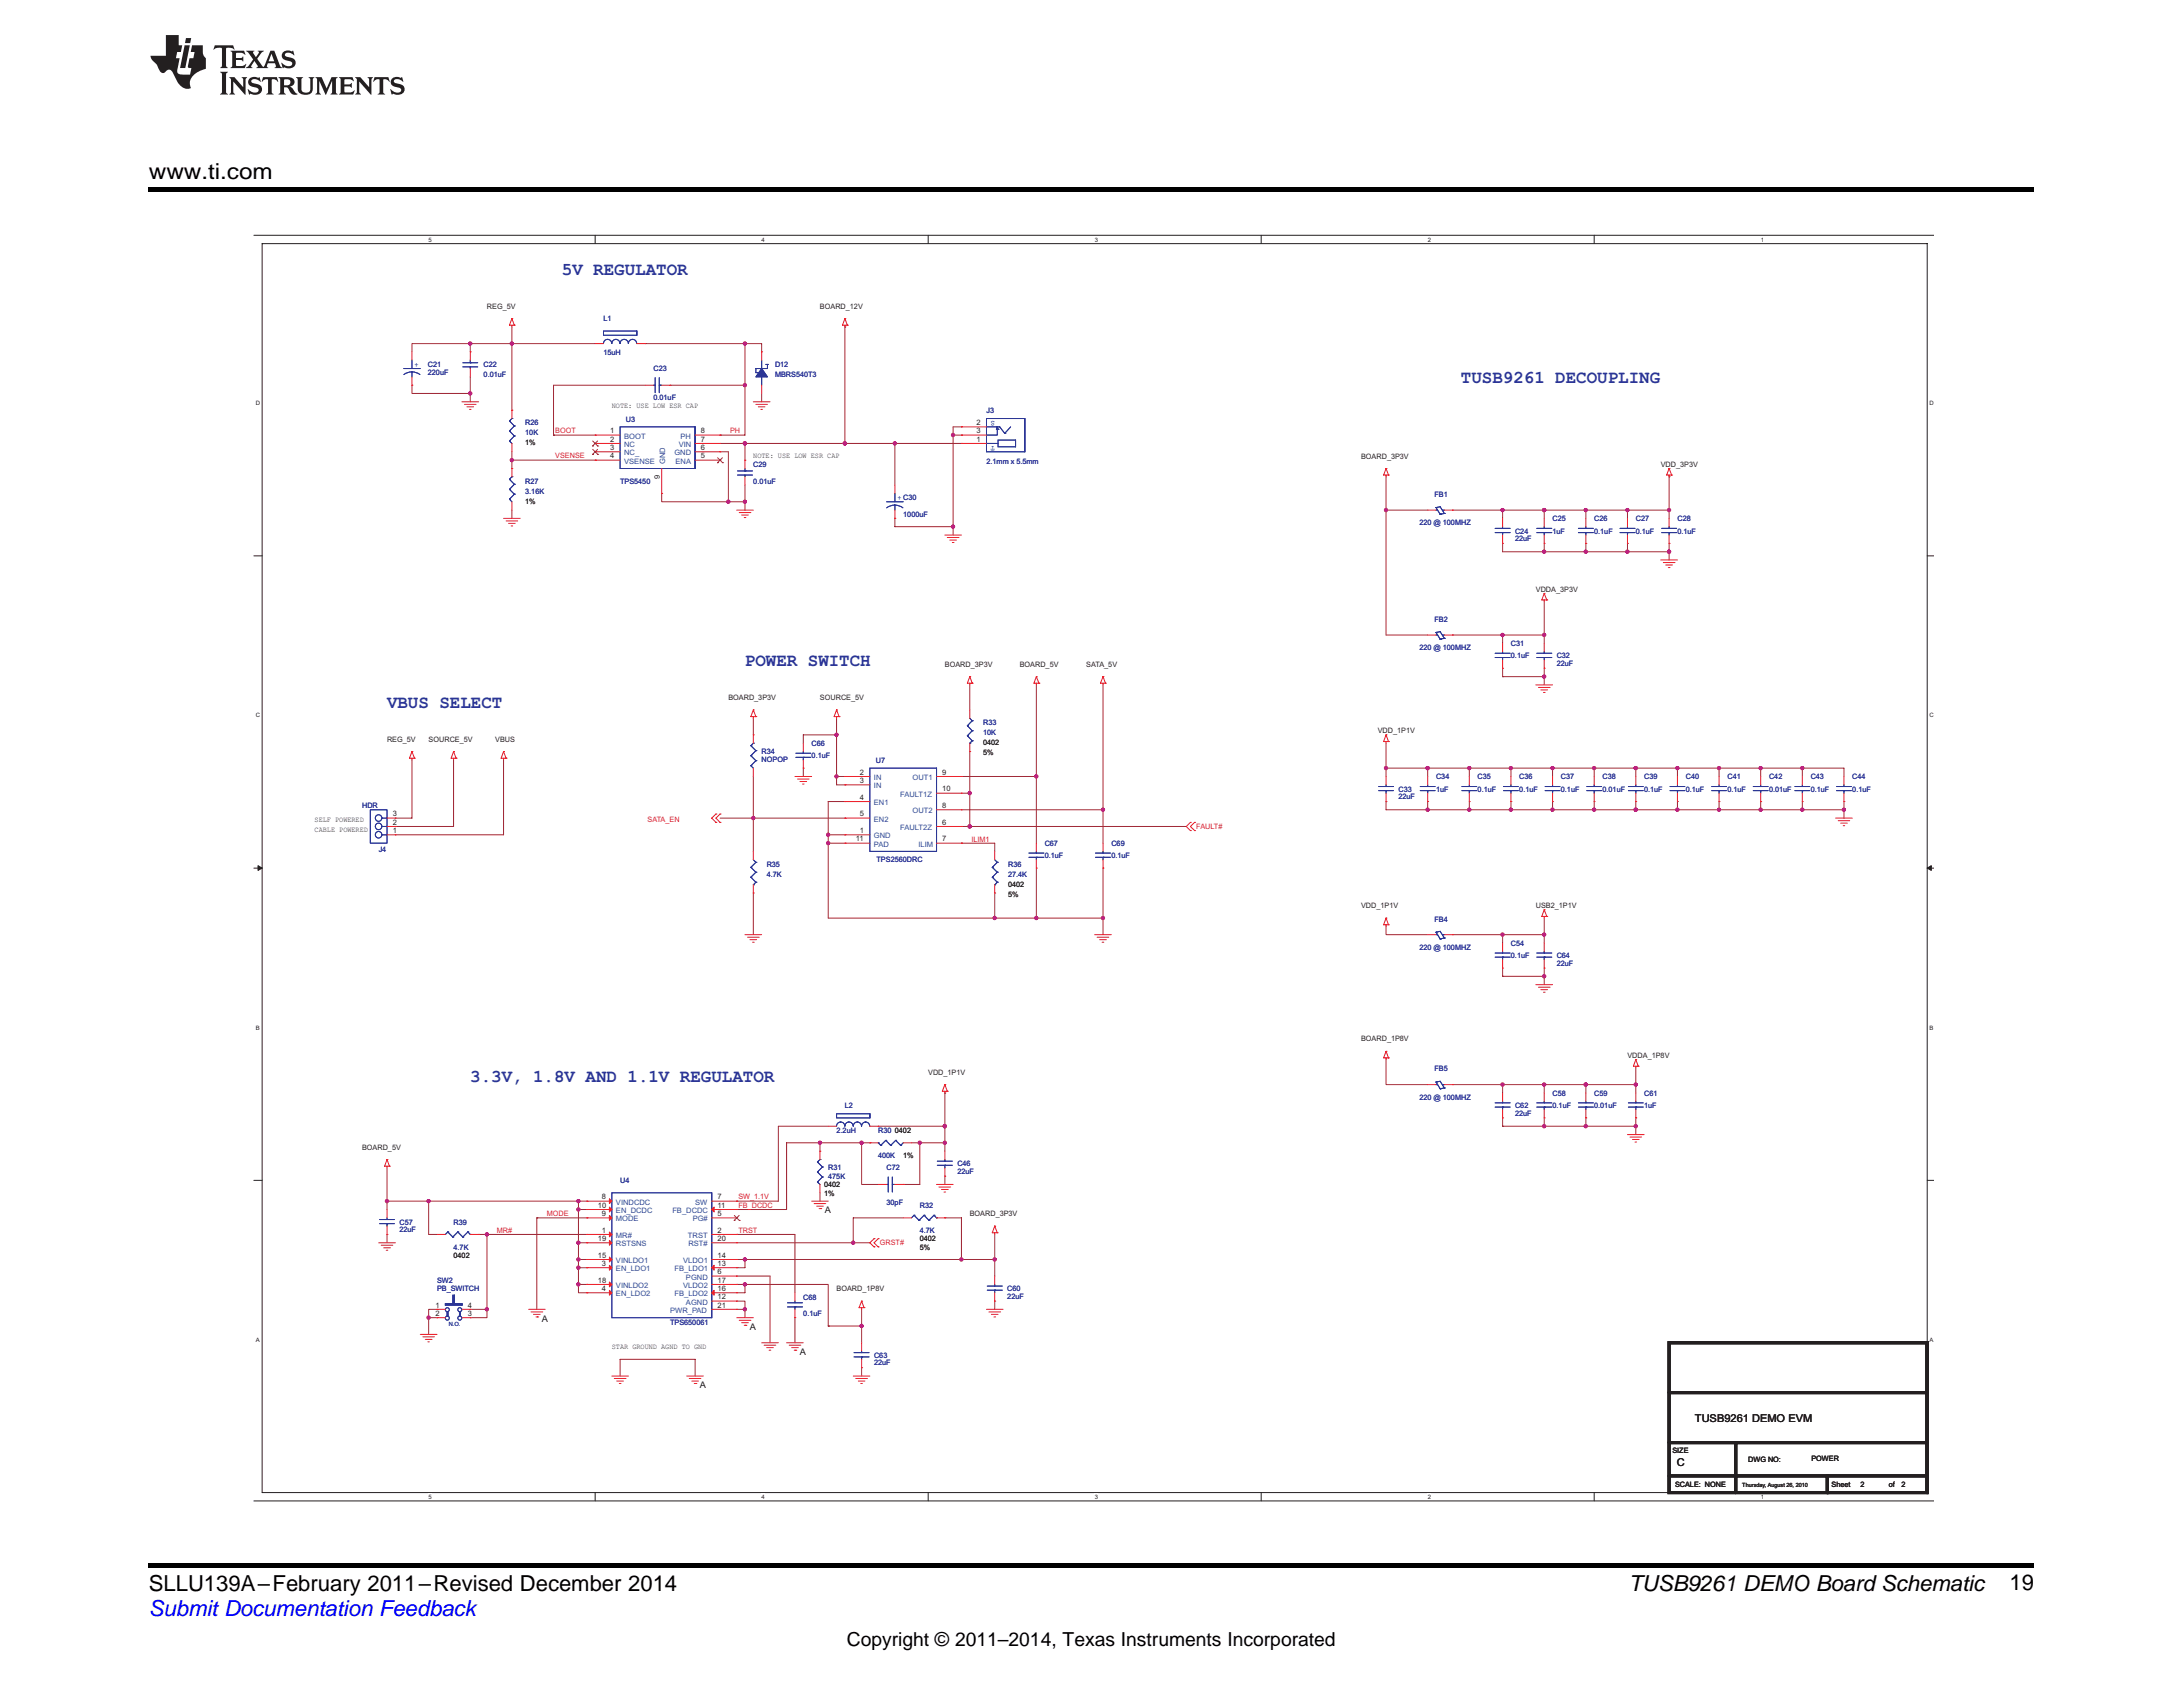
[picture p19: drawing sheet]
<svg xmlns="http://www.w3.org/2000/svg" width="279mm" height="216mm" viewBox="0 0 279 216" stroke-linecap="round" stroke-linejoin="round" font-family="sans-serif">
<defs><g id="words">
<g font-size="2.8">
<text x="19" y="23">www.ti.com</text>
<text x="19" y="203.6">SLLU139A–February 2011–Revised December 2014</text>
<text x="208.5" y="203.6">TUSB9261 DEMO Board Schematic</text>
<text x="257.2" y="203.5">19</text>
</g>
<text font-size="2.8" fill="#00f" x="19" y="206.9">Submit Documentation Feedback</text>
<text font-size="2.5" x="108.4" y="210.7">Copyright © 2011–2014, Texas Instruments Incorporated</text>
<g font-size="2.2" fill="#2b3695">
<text x="71.9" y="35.2">5V REGULATOR</text>
<text x="187" y="49">TUSB9261 DECOUPLING</text>
<text x="95.3" y="85.2">POWER SWITCH</text>
<text x="49.5" y="90.6">VBUS SELECT</text>
<text x="60.2" y="138.5">3.3V, 1.8V AND 1.1V REGULATOR</text>
</g>
<g font-size="1.4" fill="#231f20">
<text x="216.9" y="182">TUSB9261 DEMO EVM</text>
<text x="214.6" y="187.7">C</text>
</g>
<g font-size="1.2" fill="#231f20">
<text x="105.6" y="155.3">A</text>
<text x="69.3" y="169.2">A</text>
<text x="96" y="170.2">A</text>
<text x="102.4" y="173.4">A</text>
<text x="89.6" y="177.7">A</text>
</g>
<g font-size="1" fill="#231f20">
<text x="62.3" y="39.5">REG_5V</text>
<text x="104.9" y="39.5">BOARD_12V</text>
<text x="78.3" y="52.2">NOTE: USE LOW ESR CAP</text>
<text x="67.2" y="57">1%</text>
<text x="78.1" y="55.5">1</text>
<text x="78.1" y="56.5">2</text>
<text x="78.1" y="57.6">3</text>
<text x="78.1" y="58.7">4</text>
<text x="89.7" y="58.7">5</text>
<text x="89.7" y="57.6">6</text>
<text x="89.7" y="56.5">7</text>
<text x="89.7" y="55.5">8</text>
<text x="96.4" y="58.6">NOTE: USE LOW ESR CAP</text>
<text x="125" y="56.5">1</text>
<text x="125" y="54.4">2</text>
<text x="125" y="55.5">3</text>
<text x="174.2" y="58.7">BOARD_3P3V</text>
<text x="212.6" y="59.8">VDD_3P3V</text>
<text x="67.2" y="64.4">1%</text>
<text x="84.5" y="61.2" transform="rotate(-90 84.5 61.2)">9</text>
<text x="196.6" y="75.7">VDDA_3P3V</text>
<text x="93.2" y="89.6">BOARD_3P3V</text>
<text x="104.9" y="89.6">SOURCE_5V</text>
<text x="120.9" y="85.3">BOARD_3P3V</text>
<text x="130.5" y="85.3">BOARD_5V</text>
<text x="139" y="85.3">SATA_5V</text>
<text x="49.5" y="94.9">REG_5V</text>
<text x="54.9" y="94.9">SOURCE_5V</text>
<text x="63.4" y="94.9">VBUS</text>
<text x="125.8" y="95.3">0402</text>
<text x="176.3" y="93.8">VDD_1P1V</text>
<text x="110.1" y="99.1">2</text>
<text x="110.1" y="100.2">3</text>
<text x="120.6" y="99.1">9</text>
<text x="120.6" y="101.3">10</text>
<text x="125.8" y="96.6">5%</text>
<text x="40.3" y="106.5">CABLE POWERED</text>
<text x="40.3" y="105.1">SELF POWERED</text>
<text x="50.3" y="106.6">1</text>
<text x="50.3" y="105.5">2</text>
<text x="50.3" y="104.5">3</text>
<text x="109.5" y="107.7">11</text>
<text x="110.1" y="106.6">1</text>
<text x="110.1" y="102.4">4</text>
<text x="110.1" y="104.5">5</text>
<text x="120.6" y="105.5">6</text>
<text x="120.6" y="107.7">7</text>
<text x="120.6" y="103.4">8</text>
<text x="129" y="113.5">0402</text>
<text x="129" y="114.7">5%</text>
<text x="174.2" y="116.2">VDD_1P1V</text>
<text x="196.6" y="116.2">USB2_1P1V</text>
<text x="118.8" y="137.5">VDD_1P1V</text>
<text x="174.2" y="133.3">BOARD_1P8V</text>
<text x="208.3" y="135.4">VDDA_1P8V</text>
<text x="46.3" y="147.1">BOARD_5V</text>
<text x="114.5" y="145">0402</text>
<text x="115.6" y="148.2">1%</text>
<text x="76.5" y="154.6">10</text>
<text x="77" y="153.5">8</text>
<text x="77" y="155.6">9</text>
<text x="91.8" y="155.6">5</text>
<text x="91.8" y="153.5">7</text>
<text x="91.8" y="154.6">11</text>
<text x="105.5" y="151.9">0402</text>
<text x="105.5" y="153">1%</text>
<text x="124.1" y="155.7">BOARD_3P3V</text>
<text x="58.1" y="161">0402</text>
<text x="76.5" y="161">15</text>
<text x="76.5" y="158.8">19</text>
<text x="77" y="157.8">1</text>
<text x="91.8" y="161">14</text>
<text x="91.8" y="158.8">20</text>
<text x="91.8" y="157.8">2</text>
<text x="117.7" y="158.9">0402</text>
<text x="117.7" y="159.9">5%</text>
<text x="55.7" y="167.3">1</text>
<text x="59.9" y="167.3">4</text>
<text x="76.5" y="164.1">18</text>
<text x="77" y="162">3</text>
<text x="77" y="165.2">4</text>
<text x="91.8" y="163.1">6</text>
<text x="91.8" y="166.3">12</text>
<text x="91.8" y="164.1">17</text>
<text x="91.8" y="162">13</text>
<text x="91.8" y="165.2">16</text>
<text x="91.8" y="167.3">21</text>
<text x="107.1" y="165.3">BOARD_1P8V</text>
<text x="55.7" y="168.4">2</text>
<text x="59.9" y="168.4">3</text>
<text x="78.3" y="172.6">STAR GROUND AGND TO GND</text>
<text x="214.1" y="185.9">SIZE</text>
<text x="214.4" y="190.3">SCALE: NONE</text>
<text x="223.8" y="187.1">DWG NO:</text>
<text x="231.8" y="187">POWER</text>
<text x="234.4" y="190.3">Sheet</text>
<text x="238.1" y="190.3">2</text>
<text x="241.8" y="190.3">of</text>
<text x="243.4" y="190.3">2</text>
</g>
<g font-size="1" fill="#2e3090">
<text x="77.2" y="41.1">L1</text>
<text x="54.8" y="47">C21</text>
<text x="54.8" y="47.9">220uF</text>
<text x="61.9" y="47">C22</text>
<text x="77.2" y="45.5">15uH</text>
<text x="83.6" y="47.5">C23</text>
<text x="99.2" y="47">D12</text>
<text x="61.9" y="48.2">0.01uF</text>
<text x="83.6" y="51.2">0.01uF</text>
<text x="99.2" y="48.2">MBRS540T3</text>
<text x="126.3" y="52.8">J3</text>
<text x="67.2" y="54.4">R26</text>
<text x="67.2" y="55.7">10K</text>
<text x="80.1" y="54">U3</text>
<text x="96.4" y="59.8">C29</text>
<text x="126.3" y="59.3">2.1mm x 5.5mm</text>
<text x="67.2" y="61.9">R27</text>
<text x="67.2" y="63.2">3.16K</text>
<text x="79.4" y="61.9">TPS5450</text>
<text x="96.4" y="61.9">0.01uF</text>
<text x="183.6" y="63.6">FB1</text>
<text x="115.6" y="66.2">1000uF</text>
<text x="181.7" y="67.2">220 @ 100MHZ</text>
<text x="193.9" y="68.3">C24</text>
<text x="193.9" y="69.2">22uF</text>
<text x="198.7" y="66.7">C25</text>
<text x="198.7" y="68.3">1uF</text>
<text x="204" y="66.7">C26</text>
<text x="204" y="68.3">0.1uF</text>
<text x="209.4" y="66.7">C27</text>
<text x="209.4" y="68.3">0.1uF</text>
<text x="214.7" y="66.7">C28</text>
<text x="214.7" y="68.3">0.1uF</text>
<text x="181.7" y="83.2">220 @ 100MHZ</text>
<text x="183.6" y="79.6">FB2</text>
<text x="193.4" y="82.7">C31</text>
<text x="193.4" y="84.3">0.1uF</text>
<text x="199.2" y="84.3">C32</text>
<text x="199.2" y="85.2">22uF</text>
<text x="103.9" y="95.5">C66</text>
<text x="125.8" y="92.8">R33</text>
<text x="125.8" y="94.1">10K</text>
<text x="97.5" y="96.5">R34</text>
<text x="97.5" y="97.6">NOPOP</text>
<text x="103.9" y="97.1">0.1uF</text>
<text x="112.1" y="97.7">U7</text>
<text x="179" y="101.3">C33</text>
<text x="183.8" y="99.7">C34</text>
<text x="183.8" y="101.3">1uF</text>
<text x="189.1" y="99.7">C35</text>
<text x="189.1" y="101.3">0.1uF</text>
<text x="194.5" y="99.7">C36</text>
<text x="194.5" y="101.3">0.1uF</text>
<text x="199.8" y="99.7">C37</text>
<text x="199.8" y="101.3">0.1uF</text>
<text x="205.1" y="99.7">C38</text>
<text x="205.1" y="101.3">0.01uF</text>
<text x="210.4" y="99.7">C39</text>
<text x="210.4" y="101.3">0.1uF</text>
<text x="215.8" y="99.7">C40</text>
<text x="215.8" y="101.3">0.1uF</text>
<text x="221.1" y="99.7">C41</text>
<text x="221.1" y="101.3">0.1uF</text>
<text x="226.4" y="99.7">C42</text>
<text x="226.4" y="101.3">0.01uF</text>
<text x="231.7" y="99.7">C43</text>
<text x="231.7" y="101.3">0.1uF</text>
<text x="237.1" y="99.7">C44</text>
<text x="237.1" y="101.3">0.1uF</text>
<text x="46.3" y="103.5">HDR</text>
<text x="179" y="102.3">22uF</text>
<text x="48.5" y="109.1">J4</text>
<text x="98.1" y="110.9">R35</text>
<text x="98.1" y="112.2">4.7K</text>
<text x="112.2" y="110.3">TPS2560DRC</text>
<text x="129" y="110.9">R36</text>
<text x="129" y="112.2">27.4K</text>
<text x="133.7" y="108.2">C67</text>
<text x="133.7" y="109.8">0.1uF</text>
<text x="142.2" y="108.2">C69</text>
<text x="142.2" y="109.8">0.1uF</text>
<text x="183.6" y="117.9">FB4</text>
<text x="181.7" y="121.6">220 @ 100MHZ</text>
<text x="193.4" y="121">C54</text>
<text x="193.4" y="122.6">0.1uF</text>
<text x="199.2" y="122.6">C64</text>
<text x="199.2" y="123.6">22uF</text>
<text x="183.6" y="137.1">FB5</text>
<text x="108.1" y="141.8">L2</text>
<text x="181.7" y="140.7">220 @ 100MHZ</text>
<text x="193.9" y="141.8">C62</text>
<text x="193.9" y="142.8">22uF</text>
<text x="198.7" y="140.2">C58</text>
<text x="198.7" y="141.8">0.1uF</text>
<text x="204" y="140.2">C59</text>
<text x="204" y="141.8">0.01uF</text>
<text x="210.4" y="140.2">C61</text>
<text x="210.4" y="141.8">1uF</text>
<text x="106" y="149.8">R31</text>
<text x="107.1" y="145">2.2uH</text>
<text x="112.4" y="145">R30</text>
<text x="112.4" y="148.2">400K</text>
<text x="113.5" y="149.8">C72</text>
<text x="122.5" y="149.3">C46</text>
<text x="79.4" y="151.4">U4</text>
<text x="106" y="150.9">475K</text>
<text x="113.5" y="154.2">30pF</text>
<text x="117.7" y="154.6">R32</text>
<text x="122.5" y="150.2">22uF</text>
<text x="51.1" y="156.7">C57</text>
<text x="51.1" y="157.7">22uF</text>
<text x="58.1" y="156.7">R39</text>
<text x="58.1" y="159.9">4.7K</text>
<text x="117.7" y="157.8">4.7K</text>
<text x="55.9" y="164.2">SW2</text>
<text x="55.9" y="165.3">PB_SWITCH</text>
<text x="102.8" y="166.3">C68</text>
<text x="128.9" y="165.3">C60</text>
<text x="128.9" y="166.2">22uF</text>
<text x="85.8" y="169.5">TPS650061</text>
<text x="102.8" y="168.4">0.1uF</text>
<text x="111.9" y="173.8">C63</text>
<text x="111.9" y="174.7">22uF</text>
</g>
<g font-size="1" fill="#2b3695">
<text x="53.1" y="47">+</text>
<text x="127.3" y="53.8" transform="rotate(-180 127.3 53.8)">S</text>
<text x="127.3" y="57" transform="rotate(-180 127.3 57)">T</text>
<text x="114.8" y="64">+ C30</text>
</g>
<g font-size="1" fill="#ee1e28">
<text x="71.1" y="55.5">BOOT</text>
<text x="71.1" y="58.7">VSENSE</text>
<text x="93.4" y="55.5">PH</text>
<text x="82.9" y="105.1">SATA_EN</text>
<text x="124.3" y="107.7">ILIM1</text>
<text x="153.1" y="106.1">FAULT#</text>
<text x="70" y="155.6">MODE</text>
<text x="94.5" y="153.5">SW_1.1V</text>
<text x="94.5" y="154.6">FB_DCDC</text>
<text x="63.6" y="157.8">MR#</text>
<text x="94.5" y="157.8">TRST</text>
<text x="112.6" y="159.4">GRST#</text>
</g>
<g font-size="1" fill="#14589f">
<text x="79.9" y="56.1">BOOT</text>
<text x="79.9" y="57.2">NC</text>
<text x="79.9" y="58.3">NC_</text>
<text x="79.9" y="59.3">VSENSE</text>
<text x="85.1" y="59.4" transform="rotate(-90 85.1 59.4)">GND</text>
<text x="86.3" y="58.3">GND</text>
<text x="86.5" y="59.3">ENA</text>
<text x="86.9" y="57.2">VIN</text>
<text x="87.1" y="56.1">PH</text>
<text x="111.9" y="99.8">IN</text>
<text x="111.9" y="100.9">IN</text>
<text x="115.2" y="102">FAULT1Z</text>
<text x="116.8" y="99.8">OUT1</text>
<text x="111.9" y="107.3">GND</text>
<text x="111.9" y="103">EN1</text>
<text x="111.9" y="105.1">EN2</text>
<text x="115.2" y="106.2">FAULT2Z</text>
<text x="116.8" y="104.1">OUT2</text>
<text x="111.9" y="108.4">PAD</text>
<text x="117.5" y="108.4">ILIM</text>
<text x="78.8" y="154.2">VINDCDC</text>
<text x="78.8" y="155.2">EN_DCDC</text>
<text x="86.1" y="155.2">FB_DCDC</text>
<text x="89" y="154.2">SW</text>
<text x="78.8" y="156.3">MODE</text>
<text x="78.8" y="161.6">VINLDO1</text>
<text x="78.8" y="159.5">RSTSNS</text>
<text x="78.8" y="158.4">MR#</text>
<text x="87.4" y="161.6">VLDO1</text>
<text x="88" y="158.4">TRST</text>
<text x="88.1" y="159.5">RST#</text>
<text x="88.7" y="156.3">PG#</text>
<text x="78.8" y="162.7">EN_LDO1</text>
<text x="78.8" y="164.8">VINLDO2</text>
<text x="78.8" y="165.9">EN_LDO2</text>
<text x="86.3" y="162.7">FB_LDO1</text>
<text x="86.3" y="165.9">FB_LDO2</text>
<text x="87.4" y="164.8">VLDO2</text>
<text x="87.8" y="163.8">PGND</text>
<text x="87.8" y="167">AGND</text>
<text x="85.8" y="168">PWR_PAD</text>
</g>
<g font-size=".8" fill="#231f20">
<text x="54.9" y="30.9">5</text>
<text x="97.5" y="30.9">4</text>
<text x="140.1" y="30.9">3</text>
<text x="182.7" y="30.9">2</text>
<text x="225.4" y="30.9">1</text>
<text x="32.8" y="51.9">D</text>
<text x="246.9" y="51.9">D</text>
<text x="32.8" y="91.8">C</text>
<text x="246.9" y="91.8">C</text>
<text x="32.8" y="131.8">B</text>
<text x="246.9" y="131.8">B</text>
<text x="32.8" y="171.7">A</text>
<text x="246.9" y="171.7">A</text>
<text x="54.9" y="191.8">5</text>
<text x="97.5" y="191.8">4</text>
<text x="140.1" y="191.8">3</text>
<text x="182.7" y="191.8">2</text>
<text x="225.4" y="191.8">1</text>
</g>
<text font-size=".7" fill="#2b3695" x="57.4" y="169.7">N.O.</text>
<text font-size=".7" fill="#231f20" x="223" y="190.3">Thursday, August 26, 2010</text>
</g></defs>
<path d="M19 200h241.3v.6h-241.3z" fill="#000"/>
<path d="M32.5 30.1h215M33.6 31.2h213.1v159.8h-213.1zM32.5 192.1h215" fill="none" stroke="#231f20" stroke-width=".13"/>
<g fill="#fff">
<path d="M54.9 30.2h.4v.9h-.4z"/>
<path d="M54.9 191.1h.4v.9h-.4z"/>
</g>
<path d="M76.2 30.1v1.1M76.2 191v1.1" fill="none" stroke="#231f20" stroke-width=".13"/>
<g fill="#fff">
<path d="M97.5 30.2h.4v.9h-.4z"/>
<path d="M97.5 191.1h.4v.9h-.4z"/>
</g>
<path d="M118.8 30.1v1.1M118.8 191v1.1" fill="none" stroke="#231f20" stroke-width=".13"/>
<g fill="#fff">
<path d="M140.1 30.2h.4v.9h-.4z"/>
<path d="M140.1 191.1h.4v.9h-.4z"/>
</g>
<path d="M161.4 30.1v1.1M161.4 191v1.1" fill="none" stroke="#231f20" stroke-width=".13"/>
<g fill="#fff">
<path d="M182.7 30.2h.5v.9h-.5z"/>
<path d="M182.7 191.1h.5v.9h-.5z"/>
</g>
<path d="M204 30.1v1.1M204 191v1.1" fill="none" stroke="#231f20" stroke-width=".13"/>
<g fill="#fff">
<path d="M225.4 30.2h.4v.9h-.4z"/>
<path d="M225.4 191.1h.4v.9h-.4z"/>
<path d="M32.8 51.2h.5v.8h-.5z"/>
<path d="M246.9 51.2h.6v.8h-.6z"/>
<path d="M32.8 91.1h.5v.9h-.5z"/>
<path d="M246.9 91.1h.6v.9h-.6z"/>
</g>
<path d="M32.5 71.1h1.1M246.7 71.1h.8" fill="none" stroke="#231f20" stroke-width=".13"/>
<g fill="#fff">
<path d="M32.8 131.1h.5v.8h-.5z"/>
<path d="M246.9 131.1h.6v.8h-.6z"/>
</g>
<path d="M32.5 111.1h1.1M246.7 111.1h.8" fill="none" stroke="#231f20" stroke-width=".13"/>
<path d="M33 110.8l.6 .3-.6 .3z" fill="#231f20"/>
<path d="M33 110.8l.6 .3-.6 .3z" fill="none" stroke="#231f20" stroke-width=".13"/>
<path d="M246.7 111.1l.5-.3v.6z" fill="#231f20"/>
<path d="M246.7 111.1l.5-.3v.6z" fill="none" stroke="#231f20" stroke-width=".13"/>
<g fill="#fff">
<path d="M32.8 171h.5v.9h-.5z"/>
<path d="M246.9 171h.6v.9h-.6z"/>
</g>
<path d="M32.5 151.1h1.1M246.7 151.1h.8" fill="none" stroke="#231f20" stroke-width=".13"/>
<path d="M65.5 58.9h.1M65.5 58.9h10.7M70.8 55.7h.1M82.6 49.3h-11.8v6.4h5.4M85.8 49.3h9.5v6.4h-3.1M92.2 55.7h.1M92.2 57.8h1" fill="none" stroke="#a22934" stroke-width=".13"/>
<circle cx="65.5" cy="58.9" r=".21" fill="#b6208b"/>
<circle cx="65.5" cy="58.9" r=".21" fill="none" stroke="#b6208b" stroke-width=".13"/>
<path d="M65.5 57.8v2.2M92.2 56.8h3.1v2.1M93.2 57.8v6.4M95.3 56.8h.1M65.5 65.3v1" fill="none" stroke="#a22934" stroke-width=".13"/>
<circle cx="95.3" cy="56.7" r=".21" fill="#b6208b"/>
<circle cx="95.3" cy="56.7" r=".21" fill="none" stroke="#b6208b" stroke-width=".13"/>
<path d="M95.3 44h.1M95.3 44v5.3M95.3 62.1v2.1" fill="none" stroke="#a22934" stroke-width=".13"/>
<circle cx="95.3" cy="49.3" r=".21" fill="#b6208b"/>
<circle cx="95.3" cy="49.3" r=".21" fill="none" stroke="#b6208b" stroke-width=".13"/>
<circle cx="95.3" cy="44" r=".21" fill="#b6208b"/>
<circle cx="95.3" cy="44" r=".21" fill="none" stroke="#b6208b" stroke-width=".13"/>
<path d="M65.5 44h.1M65.5 44h10.7M82.6 44h12.7" fill="none" stroke="#a22934" stroke-width=".13"/>
<circle cx="65.5" cy="44" r=".21" fill="#b6208b"/>
<circle cx="65.5" cy="44" r=".21" fill="none" stroke="#b6208b" stroke-width=".13"/>
<path d="M60.2 44h.1M60.2 44h5.3M65.5 41.8v10.7" fill="none" stroke="#a22934" stroke-width=".13"/>
<circle cx="60.2" cy="44" r=".21" fill="#b6208b"/>
<circle cx="60.2" cy="44" r=".21" fill="none" stroke="#b6208b" stroke-width=".13"/>
<path d="M60.2 50.4h.1M60.2 44v1M60.2 50.4v1" fill="none" stroke="#a22934" stroke-width=".13"/>
<circle cx="60.2" cy="50.3" r=".21" fill="#b6208b"/>
<circle cx="60.2" cy="50.3" r=".21" fill="none" stroke="#b6208b" stroke-width=".13"/>
<path d="M95.3 44h2.2v1M97.5 50.4v1M93.2 64.2h.1M93.2 64.2h2.1" fill="none" stroke="#a22934" stroke-width=".13"/>
<circle cx="95.3" cy="64.2" r=".21" fill="#b6208b"/>
<circle cx="95.3" cy="64.2" r=".21" fill="none" stroke="#b6208b" stroke-width=".13"/>
<path d="M177.4 118.6v1h5.3M197.6 138.8v1.1M203 138.8h.1M203 138.8h6.4" fill="none" stroke="#a22934" stroke-width=".13"/>
<circle cx="209.4" cy="138.8" r=".21" fill="#b6208b"/>
<circle cx="209.4" cy="138.8" r=".21" fill="none" stroke="#b6208b" stroke-width=".13"/>
<circle cx="203" cy="138.8" r=".21" fill="#b6208b"/>
<circle cx="203" cy="138.8" r=".21" fill="none" stroke="#b6208b" stroke-width=".13"/>
<path d="M197.6 138.8h.1M197.6 138.8h5.4M197.6 143.1v1" fill="none" stroke="#a22934" stroke-width=".13"/>
<circle cx="203" cy="138.8" r=".21" fill="#b6208b"/>
<circle cx="203" cy="138.8" r=".21" fill="none" stroke="#b6208b" stroke-width=".13"/>
<circle cx="197.6" cy="138.8" r=".21" fill="#b6208b"/>
<circle cx="197.6" cy="138.8" r=".21" fill="none" stroke="#b6208b" stroke-width=".13"/>
<path d="M192.3 119.6h.1M197.6 119.6h-5.3v1.1M177.4 135.6v3.2h5.3M197.6 144.1h5.4" fill="none" stroke="#a22934" stroke-width=".13"/>
<circle cx="197.6" cy="119.6" r=".21" fill="#b6208b"/>
<circle cx="197.6" cy="119.6" r=".21" fill="none" stroke="#b6208b" stroke-width=".13"/>
<circle cx="192.3" cy="119.6" r=".21" fill="#b6208b"/>
<circle cx="192.3" cy="119.6" r=".21" fill="none" stroke="#b6208b" stroke-width=".13"/>
<path d="M230.7 98.3h.1M230.7 99.4v-1.1h5.3v1.1M230.7 102.6v1M236 102.6v1" fill="none" stroke="#a22934" stroke-width=".13"/>
<circle cx="230.7" cy="98.3" r=".21" fill="#b6208b"/>
<circle cx="230.7" cy="98.3" r=".21" fill="none" stroke="#b6208b" stroke-width=".13"/>
<path d="M230.7 103.6h.1M230.7 103.6h5.3" fill="none" stroke="#a22934" stroke-width=".13"/>
<circle cx="236" cy="103.6" r=".21" fill="#b6208b"/>
<circle cx="236" cy="103.6" r=".21" fill="none" stroke="#b6208b" stroke-width=".13"/>
<circle cx="230.7" cy="103.6" r=".21" fill="#b6208b"/>
<circle cx="230.7" cy="103.6" r=".21" fill="none" stroke="#b6208b" stroke-width=".13"/>
<path d="M225.4 98.3h.1M225.4 98.3h5.3" fill="none" stroke="#a22934" stroke-width=".13"/>
<circle cx="225.3" cy="98.3" r=".21" fill="#b6208b"/>
<circle cx="225.3" cy="98.3" r=".21" fill="none" stroke="#b6208b" stroke-width=".13"/>
<path d="M220 98.3h.1M220 98.3h5.4" fill="none" stroke="#a22934" stroke-width=".13"/>
<circle cx="220" cy="98.3" r=".21" fill="#b6208b"/>
<circle cx="220" cy="98.3" r=".21" fill="none" stroke="#b6208b" stroke-width=".13"/>
<path d="M225.4 103.6h.1M225.4 103.6h5.3" fill="none" stroke="#a22934" stroke-width=".13"/>
<circle cx="225.3" cy="103.6" r=".21" fill="#b6208b"/>
<circle cx="225.3" cy="103.6" r=".21" fill="none" stroke="#b6208b" stroke-width=".13"/>
<path d="M220 103.6h.1M220 103.6h5.4" fill="none" stroke="#a22934" stroke-width=".13"/>
<circle cx="220" cy="103.6" r=".21" fill="#b6208b"/>
<circle cx="220" cy="103.6" r=".21" fill="none" stroke="#b6208b" stroke-width=".13"/>
<path d="M198.7 98.3h.1M204 98.3h-5.3v1.1" fill="none" stroke="#a22934" stroke-width=".13"/>
<circle cx="198.7" cy="98.3" r=".21" fill="#b6208b"/>
<circle cx="198.7" cy="98.3" r=".21" fill="none" stroke="#b6208b" stroke-width=".13"/>
<path d="M182.7 103.6h.1M182.7 103.6h5.4" fill="none" stroke="#a22934" stroke-width=".13"/>
<circle cx="182.7" cy="103.6" r=".21" fill="#b6208b"/>
<circle cx="182.7" cy="103.6" r=".21" fill="none" stroke="#b6208b" stroke-width=".13"/>
<path d="M193.4 98.3v1.1M198.7 102.6v1M204 103.6h.1M204 102.6v1h5.4" fill="none" stroke="#a22934" stroke-width=".13"/>
<circle cx="209.4" cy="103.6" r=".21" fill="#b6208b"/>
<circle cx="209.4" cy="103.6" r=".21" fill="none" stroke="#b6208b" stroke-width=".13"/>
<circle cx="204" cy="103.6" r=".21" fill="#b6208b"/>
<circle cx="204" cy="103.6" r=".21" fill="none" stroke="#b6208b" stroke-width=".13"/>
<path d="M188.1 98.3h.1M193.4 98.3h-5.3v1.1" fill="none" stroke="#a22934" stroke-width=".13"/>
<circle cx="188" cy="98.3" r=".21" fill="#b6208b"/>
<circle cx="188" cy="98.3" r=".21" fill="none" stroke="#b6208b" stroke-width=".13"/>
<path d="M193.4 103.6h.1M193.4 102.6v1h5.3" fill="none" stroke="#a22934" stroke-width=".13"/>
<circle cx="198.7" cy="103.6" r=".21" fill="#b6208b"/>
<circle cx="198.7" cy="103.6" r=".21" fill="none" stroke="#b6208b" stroke-width=".13"/>
<circle cx="193.4" cy="103.6" r=".21" fill="#b6208b"/>
<circle cx="193.4" cy="103.6" r=".21" fill="none" stroke="#b6208b" stroke-width=".13"/>
<path d="M182.7 98.3h.1M188.1 98.3h-5.4v1.1M188.1 102.6v1" fill="none" stroke="#a22934" stroke-width=".13"/>
<circle cx="182.7" cy="98.3" r=".21" fill="#b6208b"/>
<circle cx="182.7" cy="98.3" r=".21" fill="none" stroke="#b6208b" stroke-width=".13"/>
<path d="M204 98.3v1.1M209.4 98.3h.1M209.4 99.4v-1.1h5.3v1.1M220 98.3v1.1M182.7 102.6v1M220 102.6v1M236 103.6v1.1" fill="none" stroke="#a22934" stroke-width=".13"/>
<circle cx="209.4" cy="98.3" r=".21" fill="#b6208b"/>
<circle cx="209.4" cy="98.3" r=".21" fill="none" stroke="#b6208b" stroke-width=".13"/>
<path d="M204 98.3h.1M204 98.3h5.4M209.4 102.6v1M214.7 102.6v1" fill="none" stroke="#a22934" stroke-width=".13"/>
<circle cx="209.4" cy="98.3" r=".21" fill="#b6208b"/>
<circle cx="209.4" cy="98.3" r=".21" fill="none" stroke="#b6208b" stroke-width=".13"/>
<circle cx="204" cy="98.3" r=".21" fill="#b6208b"/>
<circle cx="204" cy="98.3" r=".21" fill="none" stroke="#b6208b" stroke-width=".13"/>
<path d="M177.4 98.3h.1M182.7 98.3h-5.3v1.1M225.4 98.3v1.1" fill="none" stroke="#a22934" stroke-width=".13"/>
<circle cx="182.7" cy="98.3" r=".21" fill="#b6208b"/>
<circle cx="182.7" cy="98.3" r=".21" fill="none" stroke="#b6208b" stroke-width=".13"/>
<circle cx="177.4" cy="98.3" r=".21" fill="#b6208b"/>
<circle cx="177.4" cy="98.3" r=".21" fill="none" stroke="#b6208b" stroke-width=".13"/>
<path d="M214.7 98.3h.1M214.7 98.3h5.3M177.4 102.6v1h5.3" fill="none" stroke="#a22934" stroke-width=".13"/>
<circle cx="214.7" cy="98.3" r=".21" fill="#b6208b"/>
<circle cx="214.7" cy="98.3" r=".21" fill="none" stroke="#b6208b" stroke-width=".13"/>
<path d="M209.4 103.6h.1M209.4 103.6h5.3" fill="none" stroke="#a22934" stroke-width=".13"/>
<circle cx="209.4" cy="103.6" r=".21" fill="#b6208b"/>
<circle cx="209.4" cy="103.6" r=".21" fill="none" stroke="#b6208b" stroke-width=".13"/>
<path d="M193.4 98.3h.1M193.4 98.3h5.3" fill="none" stroke="#a22934" stroke-width=".13"/>
<circle cx="193.4" cy="98.3" r=".21" fill="#b6208b"/>
<circle cx="193.4" cy="98.3" r=".21" fill="none" stroke="#b6208b" stroke-width=".13"/>
<path d="M214.7 103.6h.1M214.7 103.6h5.3M225.4 102.6v1" fill="none" stroke="#a22934" stroke-width=".13"/>
<circle cx="214.7" cy="103.6" r=".21" fill="#b6208b"/>
<circle cx="214.7" cy="103.6" r=".21" fill="none" stroke="#b6208b" stroke-width=".13"/>
<path d="M188.1 103.6h.1M188.1 103.6h5.3M198.7 103.6h5.3" fill="none" stroke="#a22934" stroke-width=".13"/>
<circle cx="188" cy="103.6" r=".21" fill="#b6208b"/>
<circle cx="188" cy="103.6" r=".21" fill="none" stroke="#b6208b" stroke-width=".13"/>
<path d="M213.6 70.6h.1M213.6 70.6v1.1M177.4 95.1v3.2M197.6 117.5v2.1M192.3 123.9v1M203 138.8v1.1M209.4 136.7v2.1M203 143.1v1M209.4 144.1v1.1" fill="none" stroke="#a22934" stroke-width=".13"/>
<circle cx="213.6" cy="70.6" r=".21" fill="#b6208b"/>
<circle cx="213.6" cy="70.6" r=".21" fill="none" stroke="#b6208b" stroke-width=".13"/>
<path d="M197.6 70.6h.1M197.6 70.6h5.4M213.6 65.3v1" fill="none" stroke="#a22934" stroke-width=".13"/>
<circle cx="197.6" cy="70.6" r=".21" fill="#b6208b"/>
<circle cx="197.6" cy="70.6" r=".21" fill="none" stroke="#b6208b" stroke-width=".13"/>
<path d="M203 65.3h.1M203 66.3v-1h5.3v1M213.6 69.5v1.1" fill="none" stroke="#a22934" stroke-width=".13"/>
<circle cx="203" cy="65.3" r=".21" fill="#b6208b"/>
<circle cx="203" cy="65.3" r=".21" fill="none" stroke="#b6208b" stroke-width=".13"/>
<path d="M208.3 70.6h.1M208.3 69.5v1.1h5.3" fill="none" stroke="#a22934" stroke-width=".13"/>
<circle cx="213.6" cy="70.6" r=".21" fill="#b6208b"/>
<circle cx="213.6" cy="70.6" r=".21" fill="none" stroke="#b6208b" stroke-width=".13"/>
<circle cx="208.3" cy="70.6" r=".21" fill="#b6208b"/>
<circle cx="208.3" cy="70.6" r=".21" fill="none" stroke="#b6208b" stroke-width=".13"/>
<path d="M197.6 65.3h.1M203 69.5v1.1M203 65.3h-5.4v1" fill="none" stroke="#a22934" stroke-width=".13"/>
<circle cx="197.6" cy="65.3" r=".21" fill="#b6208b"/>
<circle cx="197.6" cy="65.3" r=".21" fill="none" stroke="#b6208b" stroke-width=".13"/>
<path d="M192.3 65.3h.1M197.6 69.5v1.1M197.6 65.3h-5.3v1" fill="none" stroke="#a22934" stroke-width=".13"/>
<circle cx="197.6" cy="65.3" r=".21" fill="#b6208b"/>
<circle cx="197.6" cy="65.3" r=".21" fill="none" stroke="#b6208b" stroke-width=".13"/>
<circle cx="192.3" cy="65.3" r=".21" fill="#b6208b"/>
<circle cx="192.3" cy="65.3" r=".21" fill="none" stroke="#b6208b" stroke-width=".13"/>
<path d="M177.4 65.3h.1M182.7 65.3h-5.3v16M185.9 65.3h6.4M192.3 69.5v1.1" fill="none" stroke="#a22934" stroke-width=".13"/>
<circle cx="177.4" cy="65.3" r=".21" fill="#b6208b"/>
<circle cx="177.4" cy="65.3" r=".21" fill="none" stroke="#b6208b" stroke-width=".13"/>
<path d="M192.3 70.6h5.3M208.3 65.3h.1M208.3 65.3h5.3" fill="none" stroke="#a22934" stroke-width=".13"/>
<circle cx="208.3" cy="65.3" r=".21" fill="#b6208b"/>
<circle cx="208.3" cy="65.3" r=".21" fill="none" stroke="#b6208b" stroke-width=".13"/>
<path d="M203 70.6h.1M203 70.6h5.3" fill="none" stroke="#a22934" stroke-width=".13"/>
<circle cx="203" cy="70.6" r=".21" fill="#b6208b"/>
<circle cx="203" cy="70.6" r=".21" fill="none" stroke="#b6208b" stroke-width=".13"/>
<path d="M213.6 61h.1M213.6 61v4.3" fill="none" stroke="#a22934" stroke-width=".13"/>
<circle cx="213.6" cy="65.3" r=".21" fill="#b6208b"/>
<circle cx="213.6" cy="65.3" r=".21" fill="none" stroke="#b6208b" stroke-width=".13"/>
<path d="M192.3 81.3h.1M197.6 81.3h-5.3v1" fill="none" stroke="#a22934" stroke-width=".13"/>
<circle cx="197.6" cy="81.3" r=".21" fill="#b6208b"/>
<circle cx="197.6" cy="81.3" r=".21" fill="none" stroke="#b6208b" stroke-width=".13"/>
<circle cx="192.3" cy="81.3" r=".21" fill="#b6208b"/>
<circle cx="192.3" cy="81.3" r=".21" fill="none" stroke="#b6208b" stroke-width=".13"/>
<path d="M122 67.4h.1M122 67.4v1.1M177.4 61v4.3M177.4 81.3h5.3" fill="none" stroke="#a22934" stroke-width=".13"/>
<circle cx="122" cy="67.4" r=".21" fill="#b6208b"/>
<circle cx="122" cy="67.4" r=".21" fill="none" stroke="#b6208b" stroke-width=".13"/>
<path d="M114.5 56.8h.1M123.1 56.8h-8.6v5.3M95.3 64.2v1.1" fill="none" stroke="#a22934" stroke-width=".13"/>
<circle cx="114.5" cy="56.7" r=".21" fill="#b6208b"/>
<circle cx="114.5" cy="56.7" r=".21" fill="none" stroke="#b6208b" stroke-width=".13"/>
<path d="M122 55.7h.1M122 54.6h1.1M122 55.7v11.7" fill="none" stroke="#a22934" stroke-width=".13"/>
<circle cx="122" cy="55.7" r=".21" fill="#b6208b"/>
<circle cx="122" cy="55.7" r=".21" fill="none" stroke="#b6208b" stroke-width=".13"/>
<path d="M95.3 56.8h.1M95.3 56.8h12.8M114.5 66.3v1.1h7.5" fill="none" stroke="#a22934" stroke-width=".13"/>
<circle cx="95.3" cy="56.7" r=".21" fill="#b6208b"/>
<circle cx="95.3" cy="56.7" r=".21" fill="none" stroke="#b6208b" stroke-width=".13"/>
<path d="M108.1 41.8h.1M108.1 41.8v15" fill="none" stroke="#a22934" stroke-width=".13"/>
<circle cx="108.1" cy="56.7" r=".21" fill="#b6208b"/>
<circle cx="108.1" cy="56.7" r=".21" fill="none" stroke="#b6208b" stroke-width=".13"/>
<path d="M52.7 97.3v7.4h-2.1M58.1 97.3v8.5h-7.5M64.4 97.3v9.5h-13.8M192.3 86.6h.1M192.3 85.5v1.1h5.3v1.1M197.6 81.3v1" fill="none" stroke="#a22934" stroke-width=".13"/>
<circle cx="197.6" cy="86.6" r=".21" fill="#b6208b"/>
<circle cx="197.6" cy="86.6" r=".21" fill="none" stroke="#b6208b" stroke-width=".13"/>
<path d="M108.1 56.8h.1M108.1 56.8h6.4M197.6 77v4.3M185.9 81.3h6.4M197.6 85.5v1.1" fill="none" stroke="#a22934" stroke-width=".13"/>
<circle cx="108.1" cy="56.7" r=".21" fill="#b6208b"/>
<circle cx="108.1" cy="56.7" r=".21" fill="none" stroke="#b6208b" stroke-width=".13"/>
<path d="M132.6 99.4h.1M132.6 99.4v8.5" fill="none" stroke="#a22934" stroke-width=".13"/>
<circle cx="132.6" cy="99.4" r=".21" fill="#b6208b"/>
<circle cx="132.6" cy="99.4" r=".21" fill="none" stroke="#b6208b" stroke-width=".13"/>
<path d="M107.1 94h.1M107.1 94h-4.3v1.1M107.1 91.9v7.5M123.1 107.9h.1M123.1 107.9h4.2v1.1" fill="none" stroke="#a22934" stroke-width=".13"/>
<circle cx="107.1" cy="99.4" r=".21" fill="#b6208b"/>
<circle cx="107.1" cy="99.4" r=".21" fill="none" stroke="#b6208b" stroke-width=".13"/>
<circle cx="107.1" cy="94" r=".21" fill="#b6208b"/>
<circle cx="107.1" cy="94" r=".21" fill="none" stroke="#b6208b" stroke-width=".13"/>
<path d="M102.8 98.3v1.1M107.1 99.4h1M124.1 101.5h.1M124.1 101.5v4.3" fill="none" stroke="#a22934" stroke-width=".13"/>
<circle cx="124.1" cy="105.8" r=".21" fill="#b6208b"/>
<circle cx="124.1" cy="105.8" r=".21" fill="none" stroke="#b6208b" stroke-width=".13"/>
<circle cx="124.1" cy="101.5" r=".21" fill="#b6208b"/>
<circle cx="124.1" cy="101.5" r=".21" fill="none" stroke="#b6208b" stroke-width=".13"/>
<path d="M123.1 99.4h9.5M124.1 87.7v3.2M106 106.8h.1M107.1 100.4h1M108.1 106.8h-2.1v1.1M123.1 101.5h1" fill="none" stroke="#a22934" stroke-width=".13"/>
<circle cx="106" cy="106.8" r=".21" fill="#b6208b"/>
<circle cx="106" cy="106.8" r=".21" fill="none" stroke="#b6208b" stroke-width=".13"/>
<path d="M106 107.9h.1M106 107.9v9.6" fill="none" stroke="#a22934" stroke-width=".13"/>
<circle cx="106" cy="107.9" r=".21" fill="#b6208b"/>
<circle cx="106" cy="107.9" r=".21" fill="none" stroke="#b6208b" stroke-width=".13"/>
<path d="M96.4 91.9v2.1M96.4 99.4v5.3h11.7M96.4 104.7h.1M106 107.9h2.1M127.3 114.3v3.2" fill="none" stroke="#a22934" stroke-width=".13"/>
<circle cx="96.4" cy="104.7" r=".21" fill="#b6208b"/>
<circle cx="96.4" cy="104.7" r=".21" fill="none" stroke="#b6208b" stroke-width=".13"/>
<path d="M124.1 105.8h.1M124.1 105.8h27.7M141.2 117.5v2.1" fill="none" stroke="#a22934" stroke-width=".13"/>
<circle cx="124.1" cy="105.8" r=".21" fill="#b6208b"/>
<circle cx="124.1" cy="105.8" r=".21" fill="none" stroke="#b6208b" stroke-width=".13"/>
<path d="M92.2 104.7h4.2v4.3M96.4 114.3v5.3M106 102.6h2.1M141.2 103.6h.1M141.2 103.6v4.3M141.2 111.1v6.4" fill="none" stroke="#a22934" stroke-width=".13"/>
<circle cx="141.2" cy="103.6" r=".21" fill="#b6208b"/>
<circle cx="141.2" cy="103.6" r=".21" fill="none" stroke="#b6208b" stroke-width=".13"/>
<path d="M107.1 99.4v1M124.1 96.2v5.3M123.1 105.8h1M127.3 117.5h.1M132.6 111.1v6.4h-5.3" fill="none" stroke="#a22934" stroke-width=".13"/>
<circle cx="127.3" cy="117.5" r=".21" fill="#b6208b"/>
<circle cx="127.3" cy="117.5" r=".21" fill="none" stroke="#b6208b" stroke-width=".13"/>
<path d="M106 117.5h21.3M132.6 117.5h.1M132.6 117.5h8.6" fill="none" stroke="#a22934" stroke-width=".13"/>
<circle cx="141.2" cy="117.5" r=".21" fill="#b6208b"/>
<circle cx="141.2" cy="117.5" r=".21" fill="none" stroke="#b6208b" stroke-width=".13"/>
<circle cx="132.6" cy="117.5" r=".21" fill="#b6208b"/>
<circle cx="132.6" cy="117.5" r=".21" fill="none" stroke="#b6208b" stroke-width=".13"/>
<path d="M84.7 63.1v1.1h8.5M93.2 64.2h.1M132.6 87.7v11.7M141.2 87.7v15.9h-18.1" fill="none" stroke="#a22934" stroke-width=".13"/>
<circle cx="93.2" cy="64.2" r=".21" fill="#b6208b"/>
<circle cx="93.2" cy="64.2" r=".21" fill="none" stroke="#b6208b" stroke-width=".13"/>
<path d="M120.9 139.9h.1M120.9 139.9v4.2" fill="none" stroke="#a22934" stroke-width=".13"/>
<circle cx="120.9" cy="144.1" r=".21" fill="#b6208b"/>
<circle cx="120.9" cy="144.1" r=".21" fill="none" stroke="#b6208b" stroke-width=".13"/>
<path d="M110.3 146.3v5.3h2.1M127.3 161.2h.1M127.3 161.2v2.1" fill="none" stroke="#a22934" stroke-width=".13"/>
<circle cx="127.3" cy="161.2" r=".21" fill="#b6208b"/>
<circle cx="127.3" cy="161.2" r=".21" fill="none" stroke="#b6208b" stroke-width=".13"/>
<path d="M117.7 146.3h.1M117.7 146.3v5.3h-2.1" fill="none" stroke="#a22934" stroke-width=".13"/>
<circle cx="117.7" cy="146.2" r=".21" fill="#b6208b"/>
<circle cx="117.7" cy="146.2" r=".21" fill="none" stroke="#b6208b" stroke-width=".13"/>
<path d="M116.7 146.3h1M127.3 158v3.2M74 161.2h1.1M98.6 163.3v8.5M106 169.7h.1M106 169.7h4.3" fill="none" stroke="#a22934" stroke-width=".13"/>
<circle cx="110.3" cy="169.7" r=".21" fill="#b6208b"/>
<circle cx="110.3" cy="169.7" r=".21" fill="none" stroke="#b6208b" stroke-width=".13"/>
<path d="M74 164.4h.1M74 164.4v1h1.1M110.3 167.6v2.1" fill="none" stroke="#a22934" stroke-width=".13"/>
<circle cx="74" cy="164.4" r=".21" fill="#b6208b"/>
<circle cx="74" cy="164.4" r=".21" fill="none" stroke="#b6208b" stroke-width=".13"/>
<path d="M74 162.2h.1M74 162.2v2.2h1.1M95.3 164.4h10.7v5.3" fill="none" stroke="#a22934" stroke-width=".13"/>
<circle cx="74" cy="162.2" r=".21" fill="#b6208b"/>
<circle cx="74" cy="162.2" r=".21" fill="none" stroke="#b6208b" stroke-width=".13"/>
<path d="M49.5 149.5v4.2M104.9 152.7v1M120.9 144.1h.1M120.9 144.1v2.2M120.9 150.5v1.1M74 161.2v1h1.1M127.3 166.5v1.1" fill="none" stroke="#a22934" stroke-width=".13"/>
<circle cx="120.9" cy="144.1" r=".21" fill="#b6208b"/>
<circle cx="120.9" cy="144.1" r=".21" fill="none" stroke="#b6208b" stroke-width=".13"/>
<path d="M49.5 153.7v1.1M49.5 158v1.1M94.3 153.7h.1M104.9 146.3v1M106 144.1h-6.4v9.6h-5.3M120.9 155.9h2.2v5.3h4.2M94.3 163.3h4.3M123.1 161.2h.1" fill="none" stroke="#a22934" stroke-width=".13"/>
<circle cx="123" cy="161.2" r=".21" fill="#b6208b"/>
<circle cx="123" cy="161.2" r=".21" fill="none" stroke="#b6208b" stroke-width=".13"/>
<path d="M95.3 161.2h.1M95.3 161.2h27.8" fill="none" stroke="#a22934" stroke-width=".13"/>
<circle cx="95.3" cy="161.2" r=".21" fill="#b6208b"/>
<circle cx="95.3" cy="161.2" r=".21" fill="none" stroke="#b6208b" stroke-width=".13"/>
<path d="M68.7 155.9h.1M74 154.8h1.1M75.1 155.9h-6.4v11.7M94.3 154.8h.1M104.9 146.3h-4.2v8.5h-6.4M112.4 144.1h8.5M117.7 146.3h.1M117.7 146.3h3.2v1" fill="none" stroke="#a22934" stroke-width=".13"/>
<circle cx="120.9" cy="146.2" r=".21" fill="#b6208b"/>
<circle cx="120.9" cy="146.2" r=".21" fill="none" stroke="#b6208b" stroke-width=".13"/>
<path d="M74 153.7h.1M74 153.7h1.1" fill="none" stroke="#a22934" stroke-width=".13"/>
<circle cx="74" cy="153.7" r=".21" fill="#b6208b"/>
<circle cx="74" cy="153.7" r=".21" fill="none" stroke="#b6208b" stroke-width=".13"/>
<path d="M74 153.7v1.1M94.3 161.2h1v1h-1M95.3 164.4h.1M95.3 164.4v1h-1M110.3 169.7v2.1M110.3 175v1.1" fill="none" stroke="#a22934" stroke-width=".13"/>
<circle cx="95.3" cy="164.4" r=".21" fill="#b6208b"/>
<circle cx="95.3" cy="164.4" r=".21" fill="none" stroke="#b6208b" stroke-width=".13"/>
<path d="M109.2 159.1h.1M109.2 159.1h2.1M94.3 164.4h1" fill="none" stroke="#a22934" stroke-width=".13"/>
<circle cx="109.2" cy="159" r=".21" fill="#b6208b"/>
<circle cx="109.2" cy="159" r=".21" fill="none" stroke="#b6208b" stroke-width=".13"/>
<path d="M54.9 153.7h.1M54.9 153.7h19.1" fill="none" stroke="#a22934" stroke-width=".13"/>
<circle cx="54.9" cy="153.7" r=".21" fill="#b6208b"/>
<circle cx="54.9" cy="153.7" r=".21" fill="none" stroke="#b6208b" stroke-width=".13"/>
<path d="M54.9 158h1M62.3 158h.1M62.3 158h12.8M94.3 158h.1M94.3 158h7.4v7.4M115.6 155.9h-6.4v3.2h-14.9M101.7 168.6v3.2" fill="none" stroke="#a22934" stroke-width=".13"/>
<circle cx="62.3" cy="158" r=".21" fill="#b6208b"/>
<circle cx="62.3" cy="158" r=".21" fill="none" stroke="#b6208b" stroke-width=".13"/>
<path d="M74 159.1h.1M74 159.1v2.1" fill="none" stroke="#a22934" stroke-width=".13"/>
<circle cx="74" cy="161.2" r=".21" fill="#b6208b"/>
<circle cx="74" cy="161.2" r=".21" fill="none" stroke="#b6208b" stroke-width=".13"/>
<circle cx="74" cy="159" r=".21" fill="#b6208b"/>
<circle cx="74" cy="159" r=".21" fill="none" stroke="#b6208b" stroke-width=".13"/>
<path d="M49.5 153.7h.1M49.5 153.7h5.4v4.3" fill="none" stroke="#a22934" stroke-width=".13"/>
<circle cx="49.5" cy="153.7" r=".21" fill="#b6208b"/>
<circle cx="49.5" cy="153.7" r=".21" fill="none" stroke="#b6208b" stroke-width=".13"/>
<path d="M74 154.8h.1M74 154.8v4.3h1.1" fill="none" stroke="#a22934" stroke-width=".13"/>
<circle cx="74" cy="154.8" r=".21" fill="#b6208b"/>
<circle cx="74" cy="154.8" r=".21" fill="none" stroke="#b6208b" stroke-width=".13"/>
<path d="M122 54.6v1.1h1.1M203 144.1h.1M203 144.1h6.4M94.3 166.5h1v1.1" fill="none" stroke="#a22934" stroke-width=".13"/>
<circle cx="209.4" cy="144.1" r=".21" fill="#b6208b"/>
<circle cx="209.4" cy="144.1" r=".21" fill="none" stroke="#b6208b" stroke-width=".13"/>
<circle cx="203" cy="144.1" r=".21" fill="#b6208b"/>
<circle cx="203" cy="144.1" r=".21" fill="none" stroke="#b6208b" stroke-width=".13"/>
<path d="M192.3 138.8h.1M192.3 138.8h5.3M209.4 138.8v1.1M209.4 143.1v1" fill="none" stroke="#a22934" stroke-width=".13"/>
<circle cx="192.3" cy="138.8" r=".21" fill="#b6208b"/>
<circle cx="192.3" cy="138.8" r=".21" fill="none" stroke="#b6208b" stroke-width=".13"/>
<path d="M192.3 144.1h.1M192.3 144.1h5.3" fill="none" stroke="#a22934" stroke-width=".13"/>
<circle cx="197.6" cy="144.1" r=".21" fill="#b6208b"/>
<circle cx="197.6" cy="144.1" r=".21" fill="none" stroke="#b6208b" stroke-width=".13"/>
<path d="M185.9 138.8h6.4v1.1M104.9 146.3h.1M104.9 146.3h5.4M192.3 143.1v1M79.4 176.1v-2.1h9.6v2.1" fill="none" stroke="#a22934" stroke-width=".13"/>
<circle cx="104.9" cy="146.2" r=".21" fill="#b6208b"/>
<circle cx="104.9" cy="146.2" r=".21" fill="none" stroke="#b6208b" stroke-width=".13"/>
<path d="M110.3 146.3h.1M110.3 146.3h1" fill="none" stroke="#a22934" stroke-width=".13"/>
<circle cx="110.3" cy="146.2" r=".21" fill="#b6208b"/>
<circle cx="110.3" cy="146.2" r=".21" fill="none" stroke="#b6208b" stroke-width=".13"/>
<path d="M94.3 167.6h1M95.3 167.6h.1" fill="none" stroke="#a22934" stroke-width=".13"/>
<circle cx="95.3" cy="167.6" r=".21" fill="#b6208b"/>
<circle cx="95.3" cy="167.6" r=".21" fill="none" stroke="#b6208b" stroke-width=".13"/>
<path d="M192.3 124.9h.1M192.3 124.9h5.3M95.3 167.6v1" fill="none" stroke="#a22934" stroke-width=".13"/>
<circle cx="197.6" cy="124.9" r=".21" fill="#b6208b"/>
<circle cx="197.6" cy="124.9" r=".21" fill="none" stroke="#b6208b" stroke-width=".13"/>
<path d="M185.9 119.6h6.4M197.6 119.6v1.1M197.6 123.9v2.1M61.3 158h1M60.2 167.6h2.1v1h-2.1M62.3 167.6h.1" fill="none" stroke="#a22934" stroke-width=".13"/>
<circle cx="62.3" cy="167.6" r=".21" fill="#b6208b"/>
<circle cx="62.3" cy="167.6" r=".21" fill="none" stroke="#b6208b" stroke-width=".13"/>
<path d="M62.3 158v9.6M54.9 168.6h.1M55.9 167.6h-1v1" fill="none" stroke="#a22934" stroke-width=".13"/>
<circle cx="54.9" cy="168.6" r=".21" fill="#b6208b"/>
<circle cx="54.9" cy="168.6" r=".21" fill="none" stroke="#b6208b" stroke-width=".13"/>
<path d="M60.2 44h-7.5v1M60.2 48.2v2.2h-7.5v-1.1M106 102.6h.1M106 102.6v4.2M55.9 168.6h-1v2.2" fill="none" stroke="#a22934" stroke-width=".13"/>
<g fill="none" stroke="#ee1e28" stroke-width=".13">
<path d="M59.1 51.4h2.2M59.5 51.8h1.4M59.8 52.1h.8M60.1 52.4h.2M65.5 40.8h.1M65.5 40.8l.3 .8h-.6zM65.5 41.6v.2M65.8 41.6h.1M82.6 49.3h1M84.7 49.3h1.1M85.8 49.3h.1M96.4 51.4h2.2"/>
<path d="M96.7 51.8h1.5M97.1 52.1h.8M97.4 52.4h.2M108.1 40.8h.1M108.1 40.8l.4 .8h-.7zM108.1 41.6v.2M108.5 41.6h.1M123.1 56.8h.1M123.1 54.6h.1M123.1 55.7h.1M123.1 56.8h3.2M123.1 54.6h3.2"/>
<path d="M123.1 55.7h3.2M177.4 60h.1M177.4 60l.3 .8h-.6zM213.6 60h.1M213.6 60l.4 .8h-.7zM64.4 66.3h2.2M64.8 66.7h1.5M65.1 67h.8M65.4 67.3h.2M94.3 65.3h2.1M94.6 65.6h1.5M94.9 65.9h.9"/>
<path d="M95.2 66.2h.3M120.9 68.5h2.2M121.2 68.8h1.5M121.6 69.1h.8M121.9 69.4h.2M177.4 60.8v.2M177.7 60.8h.1M197.6 75.9h.1M197.6 75.9l.4 .9h-.7zM197.6 76.8v.2M198 76.8h.1M203 69.5h.1"/>
<path d="M203 66.3v1.1M203 68.5v1M212.6 71.7h2.1M212.9 72h1.5M213.2 72.3h.9M213.5 72.6h.2M213.6 60.8v.2M214 60.8h.1M52.7 96.2h.1M52.7 96.2l.4 .8h-.7zM52.7 97v.3M53.1 97h.1"/>
<path d="M58.1 96.2h.1M58.1 96.2l.3 .8h-.7zM58.1 97v.3M58.4 97h.1M64.4 96.2h.1M64.4 96.2l.4 .8h-.7zM64.4 97v.3M64.8 97h.1M96.4 90.9h.1M96.4 90.9l.3 .8h-.6zM96.4 91.7v.2M96.7 91.7h.1"/>
<path d="M101.7 99.4h2.2M102.1 99.7h1.5M107.1 90.9h.1M107.1 90.9l.3 .8h-.6zM107.1 91.7v.2M107.4 91.7h.1M124.1 86.6h.1M124.1 96.2h.1M124.1 86.6l.3 .8h-.6zM124.1 87.4v.3M124.1 90.9v1M124.1 95.1v1.1"/>
<path d="M124.4 87.4h.1M132.6 86.6h.1M132.6 86.6l.4 .8h-.7zM132.6 87.4v.3M133 87.4h.1M141.2 86.6h.1M141.2 86.6l.3 .8h-.7zM141.2 87.4v.3M141.5 87.4h.1M177.4 94h.1M177.4 94l.3 .9h-.6zM177.4 94.9v.2"/>
<path d="M177.4 99.4v1M177.7 94.9h.1M196.6 87.7h2.1M196.9 88h1.5M197.2 88.3h.9M197.5 88.6h.3M197.6 85.5h.1M197.6 82.3v1.1M197.6 84.5v1M198.7 99.4v1M91.6 104.2h.1M91.6 105.2h.1"/>
<path d="M91.6 104.2l-.5 .5 .5 .5M92.2 104.2h.1M92.2 105.2h.1M92.2 104.2l-.6 .5 .6 .5M95.3 119.6h2.2M95.7 119.9h1.5M96.4 114.3h.1M96.4 109v1M96.4 113.2v1.1M102.4 100h.8M102.7 100.3h.2M132.6 111.1h.1"/>
<path d="M132.6 107.9v1.1M132.6 110v1.1M140.1 119.6h2.1M140.4 119.9h1.5M152.4 105.2h.1M152.4 106.3h.1M152.4 105.2l-.6 .6 .6 .5M152.9 106.3h.1M152.9 105.2h.1M152.9 105.2l-.5 .6 .5 .5M177.4 117.5h.1M177.4 102.6h.1"/>
<path d="M177.4 117.5l.3 .9h-.6zM177.4 101.5v1.1M177.4 118.4v.2M177.7 118.4h.1M197.6 116.4h.1M197.6 116.4l.4 .9h-.7zM197.6 117.3v.2M198 117.3h.1M198.7 102.6h.1M198.7 101.5v1.1M234.9 104.7h2.2M235.3 105h1.4"/>
<path d="M235.6 105.3h.8M235.9 105.7h.2M96 120.3h.8M96.3 120.6h.2M120.9 138.8h.1M120.9 138.8l.3 .9h-.6zM120.9 139.7v.2M121.2 139.7h.1M140.7 120.3h.9M141.1 120.6h.2M177.4 134.5h.1M177.4 134.5l.3 .9h-.6z"/>
<path d="M177.4 135.4v.2M177.7 135.4h.1M192.3 123.9h.1M192.3 120.7v1.1M192.3 122.8v1.1M196.6 126h2.1M196.9 126.3h1.5M197.2 126.7h.9M197.5 127h.3M203 139.9v1M209.4 135.6h.1M209.4 135.6l.3 .9h-.6z"/>
<path d="M209.4 136.5v.2M209.7 136.5h.1M48.5 159.1h2.1M48.8 159.4h1.5M49.1 159.7h.9M49.5 148.4h.1M49.5 148.4l.3 .9h-.6zM49.5 149.3v.2M49.8 149.3h.1M103.9 153.7h2.1M104.2 154h1.5M104.5 154.4h.9"/>
<path d="M104.8 154.7h.2M105 154.7h.1M111.9 158.5h.1M111.9 159.6h.1M111.9 158.5l-.6 .6 .6 .5M112.4 159.6h.1M112.4 158.5h.1M112.4 158.5l-.5 .6 .5 .5M119.9 151.6h2.1M120.2 151.9h1.5M120.5 152.2h.9M120.8 152.6h.2"/>
<path d="M127.3 156.9h.1M127.3 156.9l.3 .9h-.6zM127.3 157.8v.2M127.6 157.8h.1M203 143.1h.1M203 142v1.1M208.3 145.2h2.1M208.6 145.5h1.5M208.9 145.8h.9M209.3 146.2h.2M49.4 160h.2M53.8 170.8h2.1"/>
<path d="M54.1 171.1h1.5M54.4 171.4h.9M54.8 171.7h.2M67.7 167.6h2.1M68 167.9h1.5M68.3 168.2h.8M68.6 168.5h.2M68.8 168.5h.1M78.3 176.1h2.1M78.6 176.4h1.5M78.9 176.7h.9M79.3 177.1h.2"/>
<path d="M87.9 176.1h2.1M88.2 176.4h1.5M88.5 176.7h.9M88.9 177.1h.2M89.1 177.1h.1M94.3 168.6h2.1M94.6 169h1.5M94.9 169.3h.9M95.2 169.6h.3M95.5 169.6h.1M97.5 171.8h2.1M97.8 172.2h1.5"/>
<path d="M98.1 172.5h.9M98.4 172.8h.3M100.7 171.8h2.1M101 172.2h1.5M101.3 172.5h.9M101.6 172.8h.3M101.9 172.8h.1M109.2 176.1h2.1M109.5 176.4h1.5M109.9 176.7h.8M110.2 177.1h.2M110.3 166.5h.1"/>
<path d="M110.3 166.5l.3 .9h-.7zM110.3 167.4v.2M110.6 167.4h.1M126.3 167.6h2.1M126.6 167.9h1.5M126.9 168.2h.8M127.2 168.5h.2"/>
</g>
<path d="M213.6 171.8h33.1v19.2h-33.1zM213.6 178.2h33.1M246.7 171.8v19.2zM213.6 184.6h33.1M213.6 188.9h33.1M222.2 184.6v6.4M233.9 191h.1M233.9 188.9v2.1" fill="none" stroke="#231f20" stroke-width=".4"/>
<g fill="none" stroke="#2b3695" stroke-width=".13">
<path d="M83.6 49.3h.3M83.9 48.3v2M84.4 49.3h.1M84.4 48.3v2M84.4 49.3h.3M126.3 53.6h4.9v4.2h-4.9zM126.3 56.8h1.4M126.3 54.6h1.7l.6 .9 .8-.9M127.5 54.9h.1M127.6 54.6v1.1h-1.3M127.6 54.6l.1 .3M127.6 54.6l-.1 .3"/>
<path d="M127.7 54.9h.1M127.7 56.3h2.3v.9h-2.3zM128.6 55.5h.1M130 56.3v.9zM131.2 53.6v4.2zM202 68.2h1.9M202 67.6h1.9M203 68.2h.1M203 67.4v.2M203 68.2v.3M123.8 92.9h.1M123.8 94.2h.1"/>
<path d="M124.1 95.1h.1M124.1 91.9l.3 .3-.6 .7 .6 .6-.6 .7 .6 .6-.3 .3M124.4 92.2h.1M124.4 93.5h.1M124.4 94.8h.1M196.7 84.1h1.9M196.7 83.6h1.9M197.6 84.1h.1M197.6 83.4v.2M197.6 84.1v.4M96.1 111h.1M96.1 112.3h.1"/>
<path d="M96.4 113.2h.1M96.4 110l.3 .4-.6 .6 .6 .6-.6 .7 .6 .6-.3 .3M96.7 110.4h.1M96.7 111.6h.1M96.7 112.9h.1M131.7 109.7h1.9M131.7 109.2h1.9M132.6 109.7h.1M132.6 109v.2M132.6 109.7v.3M176.4 101.2h2M176.4 100.7h2"/>
<path d="M177.4 101.2h.1M177.4 100.4v.3M177.4 101.2v.3M197.8 101.2h1.9M197.8 100.7h1.9M198.7 101.2h.1M198.7 100.4v.3M198.7 101.2v.3M191.4 122.5h1.9M191.4 122h1.9M192.3 122.5h.1M192.3 121.8v.2"/>
<path d="M192.3 122.5v.3M78.3 152.7h12.8v15.9h-12.8zM91.1 152.7v15.9zM202 141.7h1.9M202 141.1h1.9M203 141.7h.1M203 140.9v.2M203 141.7v.3"/>
</g>
<path d="M78 153.4l.3 .3-.3 .3z" fill="#ee1e28"/>
<path d="M75.1 153.7h.1M75.1 153.7h3.2M78 153.4l.3 .3-.3 .3z" fill="none" stroke="#ee1e28" stroke-width=".13"/>
<path d="M78 154.5l.3 .3-.3 .3z" fill="#ee1e28"/>
<path d="M75.1 154.8h.1M75.1 154.8h3.2M78 154.5l.3 .3-.3 .3z" fill="none" stroke="#ee1e28" stroke-width=".13"/>
<path d="M78 155.5l.3 .4-.3 .3z" fill="#ee1e28"/>
<path d="M75.1 155.9h.1M75.1 155.9h3.2M78 155.5l.3 .4-.3 .3z" fill="none" stroke="#ee1e28" stroke-width=".13"/>
<path d="M78 160.9l.3 .3-.3 .3z" fill="#ee1e28"/>
<path d="M75.1 161.2h.1M75.1 161.2h3.2M78 160.9l.3 .3-.3 .3z" fill="none" stroke="#ee1e28" stroke-width=".13"/>
<path d="M78 161.9l.3 .3-.3 .4z" fill="#ee1e28"/>
<path d="M75.1 162.2h.1M75.1 162.2h3.2M78 161.9l.3 .3-.3 .4z" fill="none" stroke="#ee1e28" stroke-width=".13"/>
<path d="M78 164.1l.3 .3-.3 .3z" fill="#ee1e28"/>
<path d="M75.1 164.4h.1M75.1 164.4h3.2M78 164.1l.3 .3-.3 .3z" fill="none" stroke="#ee1e28" stroke-width=".13"/>
<path d="M78 165.1l.3 .3-.3 .4z" fill="#ee1e28"/>
<path d="M91.1 155.9h3.2M91.1 153.7h3.2M94.3 155.9h.1M94.3 153.7h.1M75.1 165.4h.1M75.1 165.4h3.2M78 165.1l.3 .3-.3 .4zM91.1 163.3h3.2M91.1 166.5h3.2M94.3 163.3h.1M94.3 166.5h.1" fill="none" stroke="#ee1e28" stroke-width=".13"/>
<path d="M94 156.2h.1M94 155.5l.6 .7M94.6 155.5l-.6 .7M94.6 156.2h.1" fill="none" stroke="#a24530" stroke-width=".13"/>
<path d="M91.4 154.5v.6l-.3-.3z" fill="#ee1e28"/>
<path d="M91.1 154.8h3.2M91.4 154.5v.6l-.3-.3zM94.3 154.8h.1M91.1 161.2h3.2M91.1 164.4h3.2M94.3 161.2h.1M94.3 164.4h.1" fill="none" stroke="#ee1e28" stroke-width=".13"/>
<path d="M91.4 161.9v.7l-.3-.4z" fill="#ee1e28"/>
<path d="M91.1 162.2h3.2M91.4 161.9v.7l-.3-.4zM94.3 162.2h.1" fill="none" stroke="#ee1e28" stroke-width=".13"/>
<path d="M91.4 165.1v.7l-.3-.4z" fill="#ee1e28"/>
<path d="M91.1 165.4h3.2M91.4 165.1v.7l-.3-.4zM94.3 165.4h.1" fill="none" stroke="#ee1e28" stroke-width=".13"/>
<path d="M78 158.7l.3 .4-.3 .3z" fill="#ee1e28"/>
<path d="M75.1 159.1h.1M75.1 159.1h3.2M78 158.7l.3 .4-.3 .3zM91.1 159.1h3.2M94.3 159.1h.1" fill="none" stroke="#ee1e28" stroke-width=".13"/>
<path d="M78 157.7l.3 .3-.3 .3z" fill="#ee1e28"/>
<g fill="none" stroke="#ee1e28" stroke-width=".13">
<path d="M60.2 45h.1M60.2 45v1.1M60.2 47.2v1M65.5 60h.1M65.5 52.5h.1M65.5 52.5v1.1M65.5 56.8v1M65.5 60v1M65.5 64.2v1.1M114.5 66.3h.1M114.5 62.1v1M114.5 65.3v1"/>
<path d="M182.7 65.3h1.1M184.9 65.3h1M185.9 65.3h.1M197.6 69.5h.1M197.6 66.3v1.1M197.6 68.5v1M213.6 69.5h.1M213.6 66.3v1.1M213.6 68.5v1M96.4 94h.1M96.4 94v1.1M96.4 98.3v1.1"/>
<path d="M182.7 81.3h1.1M184.9 81.3h1M185.9 81.3h.1M192.3 85.5h.1M192.3 82.3v1.1M192.3 84.5v1M193.4 99.4v1M204 99.4v1M225.4 99.4v1M230.7 99.4v1M49.5 106.8h1.1M49.5 105.8h1.1"/>
<path d="M49.5 104.7h1.1M50.6 106.8h.1M50.6 105.8h.1M50.6 104.7h.1M193.4 102.6h.1M193.4 101.5v1.1M204 102.6h.1M204 101.5v1.1M225.4 102.6h.1M225.4 101.5v1.1M230.7 102.6h.1M230.7 101.5v1.1"/>
<path d="M192.3 139.9v1M197.6 123.9h.1M197.6 120.7v1.1M197.6 122.8v1.1M197.6 139.9v1M209.4 139.9v1M55.9 158h1.1M60.2 158h1.1M61.3 158h.1M75.1 158h.1M75.1 158h3.2M78 157.7l.3 .3-.3 .3z"/>
<path d="M91.1 158h3.2M94.3 158h.1M106 144.1h1.1M111.3 146.3h.1M111.3 146.3h1.1M111.3 144.1h1.1M112.4 144.1h.1M112.4 151.6h1.1M114.5 151.6h1.1M115.6 151.6h.1M115.6 146.3h1.1M120.9 150.5h.1"/>
<path d="M120.9 147.3v1.1M120.9 149.5v1M192.3 143.1h.1M192.3 142v1.1M197.6 143.1h.1M197.6 142v1.1M209.4 143.1h.1M209.4 142v1.1M91.1 167.6h3.2M94.3 167.6h.1M110.3 175h.1M110.3 171.8v1.1"/>
<path d="M110.3 174v1"/>
</g>
<g fill="none" stroke="#2b3695" stroke-width=".13">
<path d="M59.2 46.4h1.9M59.2 47h1.9M60.2 46.4h.1M60.2 46.1v.3M60.2 47v.2M65.2 56.4h.1M65.2 55.2h.1M65.2 53.9h.1M65.5 53.6h.1M65.5 53.6l-.3 .3 .6 .6-.6 .7 .6 .6-.6 .6 .3 .4M65.8 55.8h.1M65.8 54.5h.1"/>
<path d="M97.5 46.1v1.1M97.5 48.2v1.1M98.2 46.6h.1M98.2 46.6v.6h-1.5v.5M65.2 63.9h.1M65.2 62.6h.1M65.2 61.3h.1M65.5 61h.1M65.5 61l-.3 .3 .6 .7-.6 .6 .6 .6-.6 .7 .3 .3M65.8 63.2h.1M65.8 62h.1M113.5 64.2h2.1"/>
<path d="M113.5 65l.5-.3 .5-.1 .6 .1 .5 .3M114.5 63.1v1.1M114.5 64.6v.7M183.8 65h.1M183.8 65.3h.2M183.8 65l.5-.1 .6 .8-.6 .1zM184.3 65.8h.1M184.7 65.3h.2M184.9 65.7h.1M196.7 68.2h1.9M196.7 67.6h1.9M197.6 68.2h.1"/>
<path d="M197.6 67.4v.2M197.6 68.2v.3M212.7 68.2h1.9M212.7 67.6h1.9M213.6 68.2h.1M213.6 67.4v.2M213.6 68.2v.3M96.1 98h.1M96.1 96.7h.1M96.1 95.4h.1M96.4 95.1h.1M96.4 95.1l-.3 .3 .6 .7-.6 .6 .6 .7-.6 .6 .3 .3"/>
<path d="M96.7 97.4h.1M96.7 96.1h.1M183.8 80.9h.1M183.8 81.3h.2M183.8 80.9l.5-.1 .6 .9-.6 .1zM184.3 81.8h.1M184.7 81.3h.2M184.9 81.7h.1M191.4 84.1h1.9M191.4 83.6h1.9M192.3 84.1h.1M192.3 83.4v.2"/>
<path d="M192.3 84.1v.4M47.4 103.6h2.1v4.3h-2.1zM48.9 106.8h.6M48.9 105.8h.6M48.9 104.7h.6M192.4 101.2h1.9M192.4 100.7h1.9M193.4 101.2h.1M193.4 100.4v.3M193.4 101.2v.3M203.1 101.2h1.9M203.1 100.7h1.9"/>
<path d="M204 101.2h.1M204 100.4v.3M204 101.2v.3M224.4 101.2h1.9M224.4 100.7h1.9M225.4 101.2h.1M225.4 100.4v.3M225.4 101.2v.3M229.7 101.2h1.9M229.7 100.7h1.9M230.7 101.2h.1M230.7 100.4v.3"/>
<path d="M230.7 101.2v.3M196.7 122.5h1.9M196.7 122h1.9M197.6 122.5h.1M197.6 121.8v.2M197.6 122.5v.3M57 158l.3-.3 .7 .6 .6-.6 .6 .6 .7-.6 .3 .3M57.3 157.7h.1M58 158.3h.1M58.6 157.7h.1M59.2 158.3h.1M59.9 157.7h.1"/>
<path d="M60.2 158h.1M107.1 142.5h4.2v.6h-4.2zM107.1 144.1a.53 .53 0 0 1 .5-.5 .53 .53 0 0 1 .5 .5M108.1 144.1a.53 .53 0 0 1 .6-.5 .53 .53 0 0 1 .5 .5 .53 .53 0 0 1 .5-.5 .53 .53 0 0 1 .6 .5 .53 .53 0 0 1 .5-.5 .53 .53 0 0 1 .5 .5M111.3 142.5v.6zM112.4 146.3h.1M112.4 146.3l.3 .3 .7-.7 .6 .7 .6-.7 .7 .7 .3-.3M112.7 146.6h.1M113.4 145.9h.1M113.5 151.6h.2M113.7 150.6v2M114 146.6h.1"/>
<path d="M114.2 151.6h.1M114.2 150.6v2M114.2 151.6h.3M114.6 145.9h.1M115.3 146.6h.1M120 149.1h1.9M120 148.6h1.9M120.9 149.1h.1M120.9 148.4v.2M120.9 149.1v.4M191.4 141.7h1.9M191.4 141.1h1.9"/>
<path d="M192.3 141.7h.1M192.3 140.9v.2M192.3 141.7v.3M196.7 141.7h1.9M196.7 141.1h1.9M197.6 141.7h.1M197.6 140.9v.2M197.6 141.7v.3M208.4 141.7h1.9M208.4 141.1h1.9M209.4 141.7h.1M209.4 140.9v.2"/>
<path d="M209.4 141.7v.3M109.3 173.7h1.9M109.3 173.1h1.9M110.3 173.7h.1M110.3 172.9v.2M110.3 173.7v.3"/>
<circle cx="48.5" cy="104.7" r=".42"/>
<circle cx="48.5" cy="105.8" r=".42"/>
<circle cx="48.5" cy="106.8" r=".42"/>
</g>
<path d="M97.5 47.2l.7 1h-1.5z" fill="#2b3695"/>
<path d="M97 47.7h.1M97.5 47.2l.7 1h-1.5zM97.5 46.1v1.1M97.5 48.2v1.1M98 46.6h.2v.6h-1.5v.5h.3M98.2 46.6h.1" fill="none" stroke="#2b3695" stroke-width=".13"/>
<path d="M97.5 47.2l.7 1h-1.5z" fill="#2b3695"/>
<g fill="none" stroke="#2b3695" stroke-width=".13">
<path d="M51.7 47.2h2.1M51.7 47.9l.5-.2 .5-.1 .6 .1 .4 .2M52.7 46.1v1.1M52.7 47.6v.6M77.2 42.4h4.3v.5h-4.3zM77.2 44a.53 .53 0 0 1 .6-.6 .53 .53 0 0 1 .5 .6 .53 .53 0 0 1 .5-.6 .53 .53 0 0 1 .5 .6 .53 .53 0 0 1 .6-.6 .53 .53 0 0 1 .5 .6M80.4 44a.53 .53 0 0 1 .6-.6 .53 .53 0 0 1 .5 .6M81.5 42.4v.5zM95.3 60v.3M96.7 47.7h.3M97 47.7h.1M97.5 47.2l.7 1h-1.5z"/>
<path d="M98 46.6h.2M94.4 60.3h1.9M94.4 60.8h1.9M95.3 60.3h.1M95.3 60.8v.2M191.4 68.2h1.9M191.4 67.6h1.9M192.3 68.2h.1M192.3 67.4v.2M192.3 68.2v.3M207.3 68.2h2M207.3 67.6h2"/>
<path d="M208.3 68.2h.1M208.3 67.4v.2M208.3 68.2v.3M101.9 96.9h1.9M101.9 96.4h1.9M102.8 96.9h.1M102.8 96.2v.2M102.8 96.9v.4M111.3 98.3h8.6v10.7h-8.6zM119.9 98.3v10.7zM127 111h.1M127 112.3h.1"/>
<path d="M127.3 113.2h.1M127.3 110l.3 .4-.6 .6 .6 .6-.6 .7 .6 .6-.3 .3M127.6 110.4h.1M127.6 111.6h.1M127.6 112.9h.1M140.2 109.7h1.9M140.2 109.2h1.9M141.2 109.7h.1M141.2 109v.2M141.2 109.7v.3M181.8 101.2h1.9M181.8 100.7h1.9"/>
<path d="M182.7 101.2h.1M182.7 100.4v.3M182.7 101.2v.3M183.8 119.3h.1M183.8 119.6h.2M183.8 119.3l.5-.1 .6 .8-.6 .2zM184.7 119.6h.2M187.1 101.2h1.9M187.1 100.7h1.9M188.1 101.2h.1M188.1 100.4v.3M188.1 101.2v.3"/>
<path d="M208.4 101.2h1.9M208.4 100.7h1.9M209.4 101.2h.1M209.4 100.4v.3M209.4 101.2v.3M213.7 101.2h1.9M213.7 100.7h1.9M214.7 101.2h.1M214.7 100.4v.3M214.7 101.2v.3M235.1 101.2h1.9M235.1 100.7h1.9"/>
<path d="M236 101.2h.1M236 100.4v.3M236 101.2v.3M183.8 138.5h.1M183.8 138.8h.2M183.8 138.5l.5-.1 .6 .8-.6 .1zM184.3 120.2h.1M184.3 139.3h.1M184.7 138.8h.2M184.9 120h.1M184.9 139.2h.1M48.6 156.6h1.9"/>
<path d="M48.6 156.1h1.9M49.5 156.6h.1M49.5 155.9v.2M49.5 156.6v.3M104.6 151.3h.1M104.6 150h.1M104.6 148.7h.1M104.9 148.4h.1M104.9 148.4l-.3 .3 .7 .6-.7 .7 .7 .6-.7 .7 .3 .3M105.3 150.6h.1M105.3 149.3h.1M100.8 167.3h1.9"/>
<path d="M100.8 166.7h1.9M101.7 167.3h.1M101.7 166.5v.2M101.7 167.3v.3M126.4 165.1h1.9M126.4 164.6h1.9M127.3 165.1h.1M127.3 164.4v.2M127.3 165.1v.3"/>
</g>
<g fill="none" stroke="#ee1e28" stroke-width=".13">
<path d="M52.7 49.3h.1M52.7 45v1.1M52.7 48.2v1.1M76.2 44h1M81.5 44h1.1M82.6 44h.1M95.3 58.9h.1M95.3 58.9v1.1M97.5 45h.1M97.5 45v1.1M97.5 49.3v1.1M95.3 61v1.1"/>
<path d="M192.3 69.5h.1M192.3 66.3v1.1M192.3 68.5v1M208.3 69.5h.1M208.3 66.3v1.1M208.3 68.5v1M102.8 98.3h.1M102.8 95.1v1.1M102.8 97.3v1M108.1 99.4h.1M108.1 99.4h3.2M119.9 99.4h3.2"/>
<path d="M123.1 99.4h.1M182.7 99.4v1M188.1 99.4v1M209.4 99.4v1M214.7 99.4v1M236 99.4v1M108.1 106.8h.1M108.1 100.4h.1M108.1 102.6h.1M108.1 104.7h.1M108.1 107.9h.1M108.1 106.8h3.2"/>
<path d="M108.1 100.4h3.2M108.1 102.6h3.2M108.1 104.7h3.2M108.1 107.9h3.2M119.9 105.8h3.2M119.9 107.9h3.2M119.9 103.6h3.2M119.9 101.5h3.2M123.1 105.8h.1M123.1 107.9h.1M123.1 103.6h.1M123.1 101.5h.1"/>
<path d="M127.3 114.3h.1M127.3 109v1M127.3 113.2v1.1M141.2 111.1h.1M141.2 107.9v1.1M141.2 110v1.1M182.7 102.6h.1M182.7 119.6h1.1M182.7 101.5v1.1M184.9 119.6h1M185.9 119.6h.1M188.1 102.6h.1"/>
<path d="M188.1 101.5v1.1M209.4 102.6h.1M209.4 101.5v1.1M214.7 102.6h.1M214.7 101.5v1.1M236 102.6h.1M236 101.5v1.1M182.7 138.8h1.1M184.9 138.8h1M185.9 138.8h.1M49.5 158h.1M49.5 154.8v1.1"/>
<path d="M49.5 156.9v1.1M104.9 147.3h.1M104.9 147.3v1.1M104.9 151.6v1.1M101.7 168.6h.1M101.7 165.4v1.1M101.7 167.6v1M127.3 166.5h.1M127.3 163.3v1.1M127.3 165.4v1.1"/>
</g>
<path d="M58 165.8v1h.2v-1zM58.2 165.8v1z" fill-rule="evenodd" fill="#2b3695"/>
<path d="M58 165.8h.2v1h-.2zM58.2 165.8v1z" fill="none" stroke="#2b3695" stroke-width=".13"/>
<path d="M57 166.8v.2h2.1v-.2zM59.1 166.8v.2z" fill-rule="evenodd" fill="#2b3695"/>
<g fill="none" stroke="#2b3695" stroke-width=".13">
<path d="M57 166.8h2.1v.2h-2.1zM59.1 166.8v.2z"/>
<circle cx="57.3" cy="167.6" r=".26"/>
<circle cx="57.3" cy="168.7" r=".26"/>
<circle cx="58.8" cy="168.7" r=".26"/>
<circle cx="58.8" cy="167.6" r=".26"/>
</g>
<path d="M57.2 167.9v.5h.1v-.5zM57.3 167.9v.5z" fill-rule="evenodd" fill="#2b3695"/>
<path d="M57.2 167.9h.1v.5h-.1zM57.3 167.9v.5z" fill="none" stroke="#2b3695" stroke-width=".13"/>
<path d="M58.8 167.9v.5h.1v-.5zM58.9 167.9v.5z" fill-rule="evenodd" fill="#2b3695"/>
<path d="M58.8 167.9h.1v.5h-.1zM58.9 167.9v.5z" fill="none" stroke="#2b3695" stroke-width=".13"/>
<path d="M58 165.8v1h.2v-1zM58.2 165.8v1z" fill-rule="evenodd" fill="#2b3695"/>
<path d="M58 165.8h.2v1h-.2zM58.2 165.8v1z" fill="none" stroke="#2b3695" stroke-width=".13"/>
<path d="M57 166.8v.2h2.1v-.2zM59.1 166.8v.2z" fill-rule="evenodd" fill="#2b3695"/>
<g fill="none" stroke="#2b3695" stroke-width=".13">
<path d="M57 166.8h2.1v.2h-2.1zM59.1 166.8v.2z"/>
<circle cx="57.3" cy="167.6" r=".26"/>
<circle cx="57.3" cy="168.7" r=".26"/>
<circle cx="58.8" cy="168.7" r=".26"/>
<circle cx="58.8" cy="167.6" r=".26"/>
</g>
<path d="M57.2 167.9v.5h.1v-.5zM57.3 167.9v.5z" fill-rule="evenodd" fill="#2b3695"/>
<path d="M57.2 167.9h.1v.5h-.1zM57.3 167.9v.5z" fill="none" stroke="#2b3695" stroke-width=".13"/>
<path d="M58.8 167.9v.5h.1v-.5zM58.9 167.9v.5z" fill-rule="evenodd" fill="#2b3695"/>
<g fill="none" stroke="#2b3695" stroke-width=".13">
<path d="M79.4 54.6h9.6v5.4h-9.6zM89 54.6v5.4zM219.1 101.2h1.9M219.1 100.7h1.9M220 101.2h.1M220 100.4v.3M220 101.2v.3M116.7 155.9l.3-.4 .6 .7 .7-.7 .6 .7 .6-.7 .4 .4M117 155.5h.1M117.6 156.2h.1M118.3 155.5h.1M118.9 156.2h.1"/>
<path d="M119.5 155.5h.1M119.9 155.9h.1M58.8 167.9h.1v.5h-.1zM58.9 167.9v.5z"/>
</g>
<g fill="none" stroke="#ee1e28" stroke-width=".13">
<path d="M76.2 55.7h.1M76.2 56.8h.1M76.2 57.8h.1M76.2 58.9h.1M76.2 55.7h3.2M76.2 56.8h3.2M76.2 57.8h3.2M76.2 58.9h3.2M84.7 60v3.1M89 55.7h3.2M89 56.8h3.2M89 57.8h3.2"/>
<path d="M89 58.9h3.2M92.2 58.9h.1M92.2 57.8h.1M92.2 56.8h.1M92.2 55.7h.1M84.7 63.1h.1M220 99.4v1M220 102.6h.1M220 101.5v1.1M115.6 155.9h1.1M119.9 155.9h1M120.9 155.9h.1"/>
<path d="M55.9 167.6h.1M55.9 168.6h.1M55.9 167.6h1.1M55.9 168.6h1.1M59.1 167.6h1.1M59.1 168.6h1.1M60.2 167.6h.1M60.2 168.6h.1"/>
</g>
<path d="M75.8 57.1h.1M75.8 58.1h.1M75.9 56.4l.6 .7M75.9 57.5l.6 .6M76.5 56.4l-.7 .7M76.5 57.5l-.7 .6M76.5 57.1h.1M76.5 58.1h.1M91.8 59.2h.1M91.8 58.6l.7 .6M92.5 58.6l-.7 .6M92.5 59.2h.1" fill="none" stroke="#a24530" stroke-width=".13"/>
<circle cx="65.5" cy="58.9" r=".21" fill="#b6208b"/>
<circle cx="65.5" cy="58.9" r=".21" fill="none" stroke="#b6208b" stroke-width=".13"/>
<circle cx="95.3" cy="56.7" r=".21" fill="#b6208b"/>
<circle cx="95.3" cy="56.7" r=".21" fill="none" stroke="#b6208b" stroke-width=".13"/>
<circle cx="95.3" cy="49.3" r=".21" fill="#b6208b"/>
<circle cx="95.3" cy="49.3" r=".21" fill="none" stroke="#b6208b" stroke-width=".13"/>
<circle cx="95.3" cy="44" r=".21" fill="#b6208b"/>
<circle cx="95.3" cy="44" r=".21" fill="none" stroke="#b6208b" stroke-width=".13"/>
<circle cx="65.5" cy="44" r=".21" fill="#b6208b"/>
<circle cx="65.5" cy="44" r=".21" fill="none" stroke="#b6208b" stroke-width=".13"/>
<circle cx="60.2" cy="44" r=".21" fill="#b6208b"/>
<circle cx="60.2" cy="44" r=".21" fill="none" stroke="#b6208b" stroke-width=".13"/>
<circle cx="60.2" cy="50.3" r=".21" fill="#b6208b"/>
<circle cx="60.2" cy="50.3" r=".21" fill="none" stroke="#b6208b" stroke-width=".13"/>
<circle cx="95.3" cy="64.2" r=".21" fill="#b6208b"/>
<circle cx="95.3" cy="64.2" r=".21" fill="none" stroke="#b6208b" stroke-width=".13"/>
<circle cx="209.4" cy="138.8" r=".21" fill="#b6208b"/>
<circle cx="209.4" cy="138.8" r=".21" fill="none" stroke="#b6208b" stroke-width=".13"/>
<circle cx="203" cy="138.8" r=".21" fill="#b6208b"/>
<circle cx="203" cy="138.8" r=".21" fill="none" stroke="#b6208b" stroke-width=".13"/>
<circle cx="203" cy="138.8" r=".21" fill="#b6208b"/>
<circle cx="203" cy="138.8" r=".21" fill="none" stroke="#b6208b" stroke-width=".13"/>
<circle cx="197.6" cy="138.8" r=".21" fill="#b6208b"/>
<circle cx="197.6" cy="138.8" r=".21" fill="none" stroke="#b6208b" stroke-width=".13"/>
<circle cx="197.6" cy="119.6" r=".21" fill="#b6208b"/>
<circle cx="197.6" cy="119.6" r=".21" fill="none" stroke="#b6208b" stroke-width=".13"/>
<circle cx="192.3" cy="119.6" r=".21" fill="#b6208b"/>
<circle cx="192.3" cy="119.6" r=".21" fill="none" stroke="#b6208b" stroke-width=".13"/>
<circle cx="230.7" cy="98.3" r=".21" fill="#b6208b"/>
<circle cx="230.7" cy="98.3" r=".21" fill="none" stroke="#b6208b" stroke-width=".13"/>
<circle cx="236" cy="103.6" r=".21" fill="#b6208b"/>
<circle cx="236" cy="103.6" r=".21" fill="none" stroke="#b6208b" stroke-width=".13"/>
<circle cx="230.7" cy="103.6" r=".21" fill="#b6208b"/>
<circle cx="230.7" cy="103.6" r=".21" fill="none" stroke="#b6208b" stroke-width=".13"/>
<circle cx="225.3" cy="98.3" r=".21" fill="#b6208b"/>
<circle cx="225.3" cy="98.3" r=".21" fill="none" stroke="#b6208b" stroke-width=".13"/>
<circle cx="220" cy="98.3" r=".21" fill="#b6208b"/>
<circle cx="220" cy="98.3" r=".21" fill="none" stroke="#b6208b" stroke-width=".13"/>
<circle cx="225.3" cy="103.6" r=".21" fill="#b6208b"/>
<circle cx="225.3" cy="103.6" r=".21" fill="none" stroke="#b6208b" stroke-width=".13"/>
<circle cx="220" cy="103.6" r=".21" fill="#b6208b"/>
<circle cx="220" cy="103.6" r=".21" fill="none" stroke="#b6208b" stroke-width=".13"/>
<circle cx="198.7" cy="98.3" r=".21" fill="#b6208b"/>
<circle cx="198.7" cy="98.3" r=".21" fill="none" stroke="#b6208b" stroke-width=".13"/>
<circle cx="182.7" cy="103.6" r=".21" fill="#b6208b"/>
<circle cx="182.7" cy="103.6" r=".21" fill="none" stroke="#b6208b" stroke-width=".13"/>
<circle cx="209.4" cy="103.6" r=".21" fill="#b6208b"/>
<circle cx="209.4" cy="103.6" r=".21" fill="none" stroke="#b6208b" stroke-width=".13"/>
<circle cx="204" cy="103.6" r=".21" fill="#b6208b"/>
<circle cx="204" cy="103.6" r=".21" fill="none" stroke="#b6208b" stroke-width=".13"/>
<circle cx="188" cy="98.3" r=".21" fill="#b6208b"/>
<circle cx="188" cy="98.3" r=".21" fill="none" stroke="#b6208b" stroke-width=".13"/>
<circle cx="198.7" cy="103.6" r=".21" fill="#b6208b"/>
<circle cx="198.7" cy="103.6" r=".21" fill="none" stroke="#b6208b" stroke-width=".13"/>
<circle cx="193.4" cy="103.6" r=".21" fill="#b6208b"/>
<circle cx="193.4" cy="103.6" r=".21" fill="none" stroke="#b6208b" stroke-width=".13"/>
<circle cx="182.7" cy="98.3" r=".21" fill="#b6208b"/>
<circle cx="182.7" cy="98.3" r=".21" fill="none" stroke="#b6208b" stroke-width=".13"/>
<circle cx="209.4" cy="98.3" r=".21" fill="#b6208b"/>
<circle cx="209.4" cy="98.3" r=".21" fill="none" stroke="#b6208b" stroke-width=".13"/>
<circle cx="209.4" cy="98.3" r=".21" fill="#b6208b"/>
<circle cx="209.4" cy="98.3" r=".21" fill="none" stroke="#b6208b" stroke-width=".13"/>
<circle cx="204" cy="98.3" r=".21" fill="#b6208b"/>
<circle cx="204" cy="98.3" r=".21" fill="none" stroke="#b6208b" stroke-width=".13"/>
<circle cx="182.7" cy="98.3" r=".21" fill="#b6208b"/>
<circle cx="182.7" cy="98.3" r=".21" fill="none" stroke="#b6208b" stroke-width=".13"/>
<circle cx="177.4" cy="98.3" r=".21" fill="#b6208b"/>
<circle cx="177.4" cy="98.3" r=".21" fill="none" stroke="#b6208b" stroke-width=".13"/>
<circle cx="214.7" cy="98.3" r=".21" fill="#b6208b"/>
<circle cx="214.7" cy="98.3" r=".21" fill="none" stroke="#b6208b" stroke-width=".13"/>
<circle cx="209.4" cy="103.6" r=".21" fill="#b6208b"/>
<circle cx="209.4" cy="103.6" r=".21" fill="none" stroke="#b6208b" stroke-width=".13"/>
<circle cx="193.4" cy="98.3" r=".21" fill="#b6208b"/>
<circle cx="193.4" cy="98.3" r=".21" fill="none" stroke="#b6208b" stroke-width=".13"/>
<circle cx="214.7" cy="103.6" r=".21" fill="#b6208b"/>
<circle cx="214.7" cy="103.6" r=".21" fill="none" stroke="#b6208b" stroke-width=".13"/>
<circle cx="188" cy="103.6" r=".21" fill="#b6208b"/>
<circle cx="188" cy="103.6" r=".21" fill="none" stroke="#b6208b" stroke-width=".13"/>
<circle cx="213.6" cy="70.6" r=".21" fill="#b6208b"/>
<circle cx="213.6" cy="70.6" r=".21" fill="none" stroke="#b6208b" stroke-width=".13"/>
<circle cx="197.6" cy="70.6" r=".21" fill="#b6208b"/>
<circle cx="197.6" cy="70.6" r=".21" fill="none" stroke="#b6208b" stroke-width=".13"/>
<circle cx="203" cy="65.3" r=".21" fill="#b6208b"/>
<circle cx="203" cy="65.3" r=".21" fill="none" stroke="#b6208b" stroke-width=".13"/>
<circle cx="213.6" cy="70.6" r=".21" fill="#b6208b"/>
<circle cx="213.6" cy="70.6" r=".21" fill="none" stroke="#b6208b" stroke-width=".13"/>
<circle cx="208.3" cy="70.6" r=".21" fill="#b6208b"/>
<circle cx="208.3" cy="70.6" r=".21" fill="none" stroke="#b6208b" stroke-width=".13"/>
<circle cx="197.6" cy="65.3" r=".21" fill="#b6208b"/>
<circle cx="197.6" cy="65.3" r=".21" fill="none" stroke="#b6208b" stroke-width=".13"/>
<circle cx="197.6" cy="65.3" r=".21" fill="#b6208b"/>
<circle cx="197.6" cy="65.3" r=".21" fill="none" stroke="#b6208b" stroke-width=".13"/>
<circle cx="192.3" cy="65.3" r=".21" fill="#b6208b"/>
<circle cx="192.3" cy="65.3" r=".21" fill="none" stroke="#b6208b" stroke-width=".13"/>
<circle cx="177.4" cy="65.3" r=".21" fill="#b6208b"/>
<circle cx="177.4" cy="65.3" r=".21" fill="none" stroke="#b6208b" stroke-width=".13"/>
<circle cx="208.3" cy="65.3" r=".21" fill="#b6208b"/>
<circle cx="208.3" cy="65.3" r=".21" fill="none" stroke="#b6208b" stroke-width=".13"/>
<circle cx="203" cy="70.6" r=".21" fill="#b6208b"/>
<circle cx="203" cy="70.6" r=".21" fill="none" stroke="#b6208b" stroke-width=".13"/>
<circle cx="213.6" cy="65.3" r=".21" fill="#b6208b"/>
<circle cx="213.6" cy="65.3" r=".21" fill="none" stroke="#b6208b" stroke-width=".13"/>
<circle cx="197.6" cy="81.3" r=".21" fill="#b6208b"/>
<circle cx="197.6" cy="81.3" r=".21" fill="none" stroke="#b6208b" stroke-width=".13"/>
<circle cx="192.3" cy="81.3" r=".21" fill="#b6208b"/>
<circle cx="192.3" cy="81.3" r=".21" fill="none" stroke="#b6208b" stroke-width=".13"/>
<circle cx="122" cy="67.4" r=".21" fill="#b6208b"/>
<circle cx="122" cy="67.4" r=".21" fill="none" stroke="#b6208b" stroke-width=".13"/>
<circle cx="114.5" cy="56.7" r=".21" fill="#b6208b"/>
<circle cx="114.5" cy="56.7" r=".21" fill="none" stroke="#b6208b" stroke-width=".13"/>
<circle cx="122" cy="55.7" r=".21" fill="#b6208b"/>
<circle cx="122" cy="55.7" r=".21" fill="none" stroke="#b6208b" stroke-width=".13"/>
<circle cx="95.3" cy="56.7" r=".21" fill="#b6208b"/>
<circle cx="95.3" cy="56.7" r=".21" fill="none" stroke="#b6208b" stroke-width=".13"/>
<circle cx="108.1" cy="56.7" r=".21" fill="#b6208b"/>
<circle cx="108.1" cy="56.7" r=".21" fill="none" stroke="#b6208b" stroke-width=".13"/>
<circle cx="197.6" cy="86.6" r=".21" fill="#b6208b"/>
<circle cx="197.6" cy="86.6" r=".21" fill="none" stroke="#b6208b" stroke-width=".13"/>
<circle cx="108.1" cy="56.7" r=".21" fill="#b6208b"/>
<circle cx="108.1" cy="56.7" r=".21" fill="none" stroke="#b6208b" stroke-width=".13"/>
<circle cx="132.6" cy="99.4" r=".21" fill="#b6208b"/>
<circle cx="132.6" cy="99.4" r=".21" fill="none" stroke="#b6208b" stroke-width=".13"/>
<circle cx="107.1" cy="99.4" r=".21" fill="#b6208b"/>
<circle cx="107.1" cy="99.4" r=".21" fill="none" stroke="#b6208b" stroke-width=".13"/>
<circle cx="107.1" cy="94" r=".21" fill="#b6208b"/>
<circle cx="107.1" cy="94" r=".21" fill="none" stroke="#b6208b" stroke-width=".13"/>
<circle cx="124.1" cy="105.8" r=".21" fill="#b6208b"/>
<circle cx="124.1" cy="105.8" r=".21" fill="none" stroke="#b6208b" stroke-width=".13"/>
<circle cx="124.1" cy="101.5" r=".21" fill="#b6208b"/>
<circle cx="124.1" cy="101.5" r=".21" fill="none" stroke="#b6208b" stroke-width=".13"/>
<circle cx="106" cy="106.8" r=".21" fill="#b6208b"/>
<circle cx="106" cy="106.8" r=".21" fill="none" stroke="#b6208b" stroke-width=".13"/>
<circle cx="106" cy="107.9" r=".21" fill="#b6208b"/>
<circle cx="106" cy="107.9" r=".21" fill="none" stroke="#b6208b" stroke-width=".13"/>
<circle cx="96.4" cy="104.7" r=".21" fill="#b6208b"/>
<circle cx="96.4" cy="104.7" r=".21" fill="none" stroke="#b6208b" stroke-width=".13"/>
<circle cx="124.1" cy="105.8" r=".21" fill="#b6208b"/>
<circle cx="124.1" cy="105.8" r=".21" fill="none" stroke="#b6208b" stroke-width=".13"/>
<circle cx="141.2" cy="103.6" r=".21" fill="#b6208b"/>
<circle cx="141.2" cy="103.6" r=".21" fill="none" stroke="#b6208b" stroke-width=".13"/>
<circle cx="127.3" cy="117.5" r=".21" fill="#b6208b"/>
<circle cx="127.3" cy="117.5" r=".21" fill="none" stroke="#b6208b" stroke-width=".13"/>
<circle cx="141.2" cy="117.5" r=".21" fill="#b6208b"/>
<circle cx="141.2" cy="117.5" r=".21" fill="none" stroke="#b6208b" stroke-width=".13"/>
<circle cx="132.6" cy="117.5" r=".21" fill="#b6208b"/>
<circle cx="132.6" cy="117.5" r=".21" fill="none" stroke="#b6208b" stroke-width=".13"/>
<circle cx="93.2" cy="64.2" r=".21" fill="#b6208b"/>
<circle cx="93.2" cy="64.2" r=".21" fill="none" stroke="#b6208b" stroke-width=".13"/>
<circle cx="120.9" cy="144.1" r=".21" fill="#b6208b"/>
<circle cx="120.9" cy="144.1" r=".21" fill="none" stroke="#b6208b" stroke-width=".13"/>
<circle cx="127.3" cy="161.2" r=".21" fill="#b6208b"/>
<circle cx="127.3" cy="161.2" r=".21" fill="none" stroke="#b6208b" stroke-width=".13"/>
<circle cx="117.7" cy="146.2" r=".21" fill="#b6208b"/>
<circle cx="117.7" cy="146.2" r=".21" fill="none" stroke="#b6208b" stroke-width=".13"/>
<circle cx="110.3" cy="169.7" r=".21" fill="#b6208b"/>
<circle cx="110.3" cy="169.7" r=".21" fill="none" stroke="#b6208b" stroke-width=".13"/>
<circle cx="74" cy="164.4" r=".21" fill="#b6208b"/>
<circle cx="74" cy="164.4" r=".21" fill="none" stroke="#b6208b" stroke-width=".13"/>
<circle cx="74" cy="162.2" r=".21" fill="#b6208b"/>
<circle cx="74" cy="162.2" r=".21" fill="none" stroke="#b6208b" stroke-width=".13"/>
<circle cx="120.9" cy="144.1" r=".21" fill="#b6208b"/>
<circle cx="120.9" cy="144.1" r=".21" fill="none" stroke="#b6208b" stroke-width=".13"/>
<circle cx="123" cy="161.2" r=".21" fill="#b6208b"/>
<circle cx="123" cy="161.2" r=".21" fill="none" stroke="#b6208b" stroke-width=".13"/>
<circle cx="95.3" cy="161.2" r=".21" fill="#b6208b"/>
<circle cx="95.3" cy="161.2" r=".21" fill="none" stroke="#b6208b" stroke-width=".13"/>
<circle cx="120.9" cy="146.2" r=".21" fill="#b6208b"/>
<circle cx="120.9" cy="146.2" r=".21" fill="none" stroke="#b6208b" stroke-width=".13"/>
<circle cx="74" cy="153.7" r=".21" fill="#b6208b"/>
<circle cx="74" cy="153.7" r=".21" fill="none" stroke="#b6208b" stroke-width=".13"/>
<circle cx="95.3" cy="164.4" r=".21" fill="#b6208b"/>
<circle cx="95.3" cy="164.4" r=".21" fill="none" stroke="#b6208b" stroke-width=".13"/>
<circle cx="109.2" cy="159" r=".21" fill="#b6208b"/>
<circle cx="109.2" cy="159" r=".21" fill="none" stroke="#b6208b" stroke-width=".13"/>
<circle cx="54.9" cy="153.7" r=".21" fill="#b6208b"/>
<circle cx="54.9" cy="153.7" r=".21" fill="none" stroke="#b6208b" stroke-width=".13"/>
<circle cx="62.3" cy="158" r=".21" fill="#b6208b"/>
<circle cx="62.3" cy="158" r=".21" fill="none" stroke="#b6208b" stroke-width=".13"/>
<circle cx="74" cy="161.2" r=".21" fill="#b6208b"/>
<circle cx="74" cy="161.2" r=".21" fill="none" stroke="#b6208b" stroke-width=".13"/>
<circle cx="74" cy="159" r=".21" fill="#b6208b"/>
<circle cx="74" cy="159" r=".21" fill="none" stroke="#b6208b" stroke-width=".13"/>
<circle cx="49.5" cy="153.7" r=".21" fill="#b6208b"/>
<circle cx="49.5" cy="153.7" r=".21" fill="none" stroke="#b6208b" stroke-width=".13"/>
<circle cx="74" cy="154.8" r=".21" fill="#b6208b"/>
<circle cx="74" cy="154.8" r=".21" fill="none" stroke="#b6208b" stroke-width=".13"/>
<circle cx="209.4" cy="144.1" r=".21" fill="#b6208b"/>
<circle cx="209.4" cy="144.1" r=".21" fill="none" stroke="#b6208b" stroke-width=".13"/>
<circle cx="203" cy="144.1" r=".21" fill="#b6208b"/>
<circle cx="203" cy="144.1" r=".21" fill="none" stroke="#b6208b" stroke-width=".13"/>
<circle cx="192.3" cy="138.8" r=".21" fill="#b6208b"/>
<circle cx="192.3" cy="138.8" r=".21" fill="none" stroke="#b6208b" stroke-width=".13"/>
<circle cx="197.6" cy="144.1" r=".21" fill="#b6208b"/>
<circle cx="197.6" cy="144.1" r=".21" fill="none" stroke="#b6208b" stroke-width=".13"/>
<circle cx="104.9" cy="146.2" r=".21" fill="#b6208b"/>
<circle cx="104.9" cy="146.2" r=".21" fill="none" stroke="#b6208b" stroke-width=".13"/>
<circle cx="110.3" cy="146.2" r=".21" fill="#b6208b"/>
<circle cx="110.3" cy="146.2" r=".21" fill="none" stroke="#b6208b" stroke-width=".13"/>
<circle cx="95.3" cy="167.6" r=".21" fill="#b6208b"/>
<circle cx="95.3" cy="167.6" r=".21" fill="none" stroke="#b6208b" stroke-width=".13"/>
<circle cx="197.6" cy="124.9" r=".21" fill="#b6208b"/>
<circle cx="197.6" cy="124.9" r=".21" fill="none" stroke="#b6208b" stroke-width=".13"/>
<circle cx="62.3" cy="167.6" r=".21" fill="#b6208b"/>
<circle cx="62.3" cy="167.6" r=".21" fill="none" stroke="#b6208b" stroke-width=".13"/>
<circle cx="54.9" cy="168.6" r=".21" fill="#b6208b"/>
<circle cx="54.9" cy="168.6" r=".21" fill="none" stroke="#b6208b" stroke-width=".13"/>
<path d="M19 24h241.3v.6h-241.3z" fill="#000"/>
<g fill="#231f20">
<path d="M27.5 5.8l-.1 .6a1 1 0 0 1 1-.3v2.3l-.2 .3h1l-.3-.3 .1-2.3a1.27 1.27 0 0 1 1 .2l-.2-.5zM29.5 6.5l.2 .4v1.5l-.2 .3h1.8l.2-.5a1.12 1.12 0 0 1-1.3 .2v-.7h.6l.3 .2v-.7l-.3 .2h-.6v-.5v-.1h.2a.96 .96 0 0 1 1 .2l-.2-.5zM31.5 6.5l.9 1.1-.5 .8-.4 .3h.8l-.2-.2 .5-.7 .4 .7-.2 .2h1.5l-.1-.2 .1-.4h.9l.1 .4-.2 .2h1l-.3-.3-.7-1.9h-.5l-.7 1.8-.2 .3-.8-1.1 .5-.7 .4-.3h-.8l.1 .1v.2l-.3 .5-.4-.6 .2-.2zM34.7 6.9l.4 .9h-.7zM36.3 6.6a.63 .63 0 0 0-.2 .7 .63 .63 0 0 0 .6 .4l.6 .2 .1 .2a.57 .57 0 0 1-1 .2l-.4-.2 .2 .6 .2-.1 .1 .1a.92 .92 0 0 0 1.3-.6 .67 .67 0 0 0-.6-.7l-.6-.2-.1-.2v-.1a.82 .82 0 0 1 1.1 .2l-.1-.6-.1 .1-.2-.1a1.01 1.01 0 0 0-.9 .1zM28.2 9.2l.2 .3v2.2v.2l-.2 .2h1l-.2-.2-.1-.2v-2.2l.3-.3zM29.3 9.9l.3 .3v1.5l-.3 .4h.8l-.2-.4v-1.3l1.5 1.7v-1.9l.2-.3h-.7l.2 .3v.9l-1.1-1.2zM32 10a.62 .62 0 0 0-.2 .7 .62 .62 0 0 0 .6 .4l.6 .2 .1 .2a.57 .57 0 0 1-1 .2l-.4-.3 .2 .7 .2-.1h.1a.92 .92 0 0 0 1.3-.6 .67 .67 0 0 0-.6-.7l-.6-.1-.1-.2v-.1a.82 .82 0 0 1 1.1 .2l-.1-.6-.1 .1-.2-.1a1.02 1.02 0 0 0-.9 .1zM33.7 9.9l-.2 .6a.61 .61 0 0 1 .8-.3v1.5v.2l-.2 .2h.9l-.2-.2v-.2v-1.5a.63 .63 0 0 1 .8 .3l-.2-.6zM35.6 9.9l.3 .3v1.5l-.3 .4h1l-.2-.2v-.7h.4l.1 .2a.83 .83 0 0 0 1.2 .7l-.4-.4a.96 .96 0 0 0-.6-.6 .58 .58 0 0 0 .6-.6 .58 .58 0 0 0-.5-.6zM36.4 10.2l.1-.1a.45 .45 0 0 1 .5 .1 .45 .45 0 0 1 .1 .5l-.1 .2h-.6zM37.9 9.9l.2 .3v1.2a.84 .84 0 0 0 1 .7 .76 .76 0 0 0 .9-.8v-1.1l.2-.3h-.7l.2 .3v1.4a.6 .6 0 0 1-.7 .3 .6 .6 0 0 1-.4-.6v-1.1l.2-.3zM40.4 9.9l.2 .3v1.5l-.2 .4h.7l-.2-.4v-1.4l.8 1.8 .8-1.8v1.4l-.2 .4h.9l-.2-.2v-.2v-1.5l.2-.3h-.8l-.6 1.4-.6-1.4zM43.4 9.9l.2 .3v1.5v.2l-.2 .2h1.8l.2-.5v-.1a1.12 1.12 0 0 1-1.3 .3v-.7h.5l.4 .1v-.6l-.4 .2h-.5v-.5v-.1l.2-.1a.96 .96 0 0 1 .9 .3l-.1-.5zM45.5 9.9l.2 .3v1.5l-.2 .4h.7l-.2-.4v-1.3l1.5 1.7v-1.9l.2-.3h-.7l.2 .3v.9l-1.1-1.2zM47.9 9.9l-.1 .6a.61 .61 0 0 1 .8-.3v1.5v.2l-.3 .2h1l-.2-.2-.1-.2 .1-1.5a.63 .63 0 0 1 .7 .3l-.1-.6zM50.2 10a.62 .62 0 0 0-.2 .7 .62 .62 0 0 0 .6 .4l.6 .2 .2 .2a.57 .57 0 0 1-1 .2l-.5-.3 .2 .7 .2-.1h.1a.92 .92 0 0 0 1.4-.6 .67 .67 0 0 0-.7-.7l-.6-.1-.1-.2v-.1a.82 .82 0 0 1 1.2 .2l-.1-.6-.2 .1-.1-.1a1.01 1.01 0 0 0-1 .1z"/>
<path d="M21.2 4.5v2.6h-1.9a1.6 1.6 0 0 0 .7 1.1l.1 .2a1.16 1.16 0 0 0 .8 1l.2-.1a.56 .56 0 0 1 .5-.4 .56 .56 0 0 1 .5 .3l.2 .4a2.31 2.31 0 0 0 1.6 1.8l.5-.1v-.2a1.56 1.56 0 0 1 1-1.9l.9-.4v-1.4a.88 .88 0 0 1-.3-.8v-.8h-1.4l-.2 .9h.5l-.2 .8h-.4l-.2 .9v.2l.4 .1-.2 .9-1.4-.1a.78 .78 0 0 1-.1-.9l.2-1.1h-.5l.2-.8h.4l.2-.9h-.4v-1.3zM23.6 5.8l-.6 2.9h.7l.6-2.9zM23.8 4.9l-.1 .6h.6l.2-.6z"/>
</g>
<use href="#words"/>
</svg>
